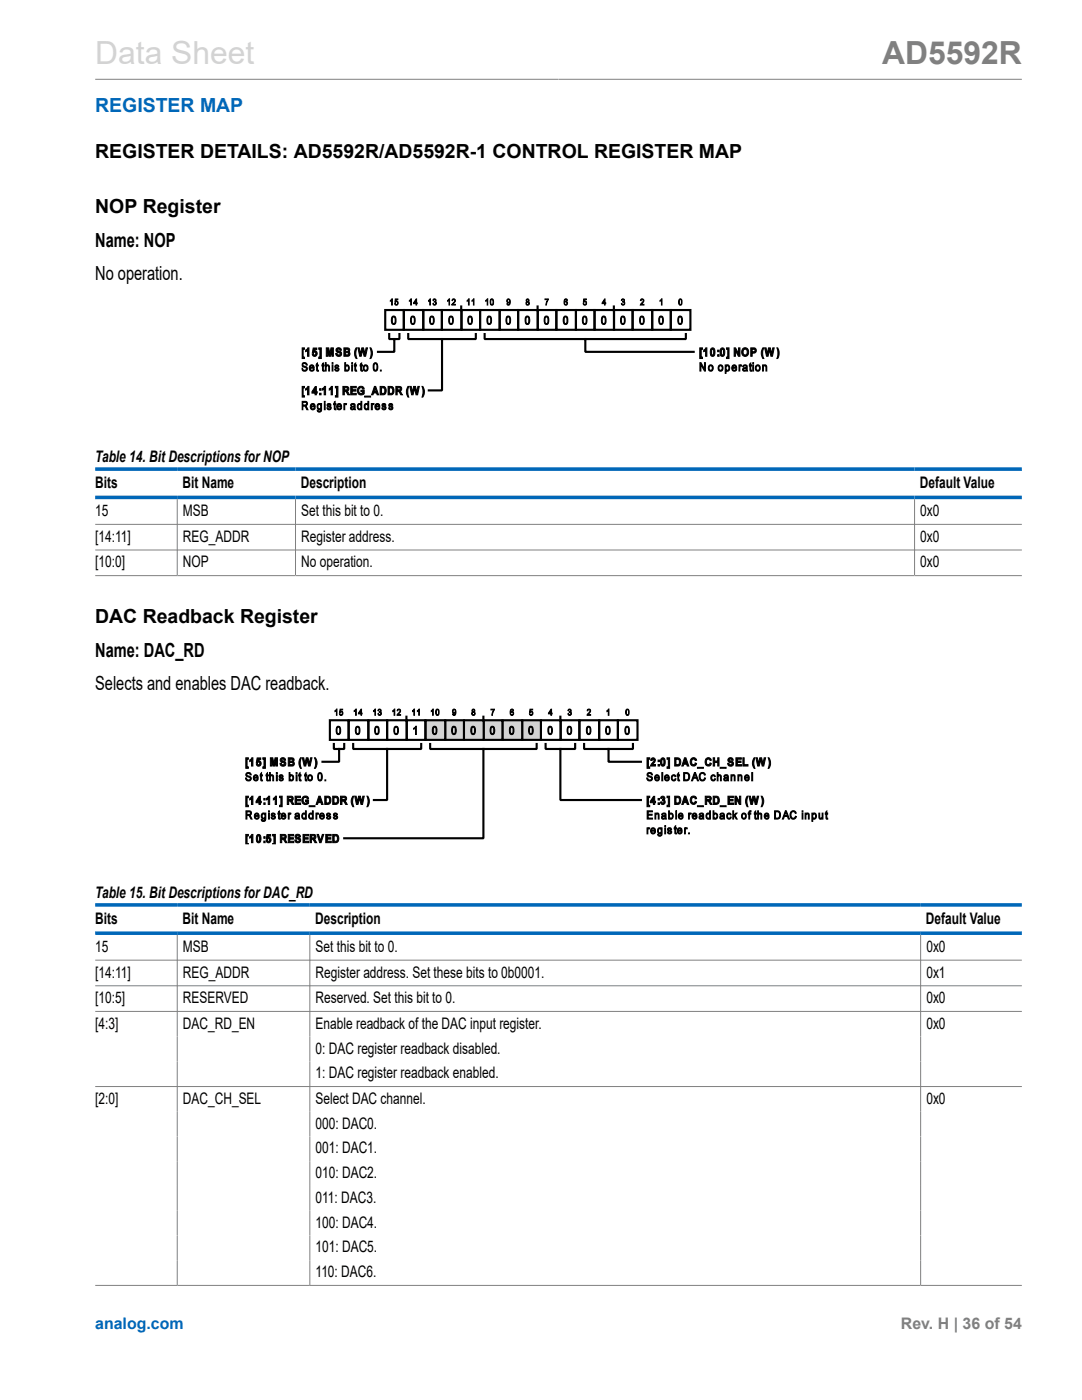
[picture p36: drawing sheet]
<svg xmlns="http://www.w3.org/2000/svg" width="216mm" height="279mm" viewBox="0 0 216 279" stroke-linecap="round" stroke-linejoin="round" font-family="sans-serif">
<defs><g id="words">
<text font-size="6.3" fill="#d3d3d3" x="19" y="12.7">Data Sheet</text>
<text font-size="6.3" fill="#808080" x="176" y="12.7">AD5592R</text>
<text font-size="3.9" fill="#0067b8" x="19" y="22.3">REGISTER MAP</text>
<g font-size="3.9">
<text x="19" y="31.4">REGISTER DETAILS: AD5592R/AD5592R-1 CONTROL REGISTER MAP</text>
<text x="19" y="42.5">NOP Register</text>
<text x="19" y="49.2">Name: NOP</text>
<text x="19" y="55.8">No operation.</text>
<text x="19" y="124.3">DAC Readback Register</text>
<text x="19" y="131.1">Name: DAC_RD</text>
<text x="19" y="137.7">Selects and enables DAC readback.</text>
</g>
<g font-size="3.2">
<text x="19" y="92.3">Table 14. Bit Descriptions for NOP</text>
<text x="19" y="97.4">Bits</text>
<text x="36.4" y="97.4">Bit Name</text>
<text x="60" y="97.4">Description</text>
<text x="183.5" y="97.4">Default Value</text>
<text x="19" y="103">15</text>
<text x="36.5" y="103">MSB</text>
<text x="60.1" y="103">Set this bit to 0.</text>
<text x="183.6" y="103">0x0</text>
<text x="19" y="108.1">[14:11]</text>
<text x="19" y="113.2">[10:0]</text>
<text x="36.5" y="108.1">REG_ADDR</text>
<text x="36.5" y="113.2">NOP</text>
<text x="60.1" y="108.1">Register address.</text>
<text x="60.1" y="113.2">No operation.</text>
<text x="183.6" y="108.1">0x0</text>
<text x="183.6" y="113.2">0x0</text>
<text x="19" y="179.3">Table 15. Bit Descriptions for DAC_RD</text>
<text x="19" y="184.3">Bits</text>
<text x="36.4" y="184.3">Bit Name</text>
<text x="62.9" y="184.3">Description</text>
<text x="184.8" y="184.3">Default Value</text>
<text x="19" y="190">15</text>
<text x="36.5" y="190">MSB</text>
<text x="63" y="190">Set this bit to 0.</text>
<text x="184.9" y="190">0x0</text>
<text x="19" y="195.1">[14:11]</text>
<text x="36.5" y="195.1">REG_ADDR</text>
<text x="63" y="195.1">Register address. Set these bits to 0b0001.</text>
<text x="184.9" y="195.1">0x1</text>
<text x="19" y="200.2">[10:5]</text>
<text x="36.5" y="200.2">RESERVED</text>
<text x="63" y="200.2">Reserved. Set this bit to 0.</text>
<text x="184.9" y="200.2">0x0</text>
<text x="19" y="205.3">[4:3]</text>
<text x="36.5" y="205.3">DAC_RD_EN</text>
<text x="63" y="205.3">Enable readback of the DAC input register.</text>
<text x="184.9" y="205.3">0x0</text>
<text x="63" y="210.3">0: DAC register readback disabled.</text>
<text x="63" y="215.2">1: DAC register readback enabled.</text>
<text x="19" y="220.3">[2:0]</text>
<text x="36.5" y="220.3">DAC_CH_SEL</text>
<text x="63" y="220.3">Select DAC channel.</text>
<text x="184.9" y="220.3">0x0</text>
<text x="63" y="225.3">000: DAC0.</text>
<text x="63" y="230.2">001: DAC1.</text>
<text x="63" y="235.1">010: DAC2.</text>
<text x="63" y="240.1">011: DAC3.</text>
<text x="63" y="245">100: DAC4.</text>
<text x="63" y="249.9">101: DAC5.</text>
<text x="63" y="254.9">110: DAC6.</text>
</g>
<text font-size="3.2" fill="#0067b8" x="19" y="265.3">analog.com</text>
<text font-size="3.2" fill="#808080" x="179.8" y="265.3">Rev. H | 36 of 54</text>
</g></defs>
<path d="M19 15.8h184.9" fill="none" stroke="#808080" stroke-width=".2"/>
<g fill="none" stroke="#000" stroke-width=".43">
<path d="M76.9 61.9h3.7v3.9h-3.7zM77.7 66.7v1h2v-1M78.7 67.7v2.5h-3.3M80.6 61.9h3.9v3.9h-3.9zM81.5 66.7v1h13.4v-1M84.5 61.9h3.7v3.9h-3.7zM88.2 61.9h3.9v3.9h-3.9zM88.2 67.7v10.2h-2.6M92 61.2v.7M92.1 61.9h3.7v3.9h-3.7zM95.8 61.9h3.9v3.9h-3.9zM96.7 66.7v1h40.2v-1"/>
<path d="M99.7 61.9h3.7v3.9h-3.7zM103.4 61.9h3.9v3.9h-3.9zM107.3 61.2v.7M107.3 61.9h3.7v3.9h-3.7zM111 61.9h3.9v3.9h-3.9zM114.9 61.9h3.7v3.9h-3.7zM116.8 67.7v2.5h21.6M118.6 61.9h3.9v3.9h-3.9zM122.5 61.2v.7M122.5 61.9h3.7v3.9h-3.7zM126.2 61.9h3.9v3.9h-3.9zM130.1 61.9h3.8v3.9h-3.8z"/>
<path d="M133.9 61.9h3.9v3.9h-3.9z"/>
</g>
<g fill="none" stroke="#000" stroke-width=".2">
<path d="M78.2 59.6l.1 1.3h-.2v-1l-.2 .2zM78.9 59.7h.5v.1h-.4l-.1 .3a.36 .36 0 0 1 .5 .2 .36 .36 0 0 1-.2 .5 .36 .36 0 0 1-.4-.2h.1a.25 .25 0 0 0 .3 .1 .25 .25 0 0 0 .1-.3l-.2-.2-.3 .1zM82 59.6l.1 1.3h-.1v-1l-.3 .2zM83 59.9v.6h-.3zM83 59.7l.1 .8h.1l-.1 .4h-.1v-.3h-.5zM85.8 59.6l.1 1.3h-.1v-1l-.3 .2v-.2zM86.5 59.7a.31 .31 0 0 1 .4 0 .31 .31 0 0 1 0 .5 .35 .35 0 0 1 0 .6 .35 .35 0 0 1-.5-.2l.1-.1a.23 .23 0 0 0 .3 .2 .23 .23 0 0 0 .2-.3 .23 .23 0 0 0-.4-.1l.1-.2a.19 .19 0 0 0 .2-.1 .19 .19 0 0 0-.2-.2 .19 .19 0 0 0-.2 .2l-.1-.1zM89.6 59.6l.1 1.3h-.1v-1l-.3 .2zM90.3 59.7a.42 .42 0 0 1 .6 .3 .42 .42 0 0 1-.3 .5l-.3 .2h.6v.2h-.7l.1-.3a.55 .55 0 0 0 .3-.8l-.4 .2zM93.5 59.6l.1 1.3h-.1v-1l-.3 .2zM94.5 59.6l.1 1.3h-.1v-1l-.3 .2zM97.2 59.6l.1 1.3h-.1v-1l-.3 .2z"/>
<path d="M97.9 59.7a.41 .41 0 0 1 .5 .1 .41 .41 0 0 1 .1 .5 .38 .38 0 0 1-.1 .5 .38 .38 0 0 1-.5 0l-.1-.7zM98.1 59.8a.52 .52 0 0 1 .3 .5 .52 .52 0 0 1-.3 .4l-.2-.4zM101.2 59.7a.4 .4 0 0 1 .5 .1 .4 .4 0 0 1 .1 .5 .4 .4 0 0 1-.1 .5 .4 .4 0 0 1-.5-.1v-.1l.4 .1 .1-.4a.38 .38 0 0 1-.6 0 .38 .38 0 0 1 .1-.6zM105.1 59.7a.31 .31 0 0 1 .4 .1 .31 .31 0 0 1-.1 .4 .36 .36 0 0 1 .2 .6 .36 .36 0 0 1-.6 0 .36 .36 0 0 1 .1-.6l-.1-.2zM108.7 59.7h.7l-.4 1.2h-.1l.1-.4 .3-.7h-.6zM112.7 59.8l.3-.1 .2 .2h-.1a.24 .24 0 0 0-.3-.1 .24 .24 0 0 0-.1 .3v.2a.35 .35 0 0 1 .5 0 .35 .35 0 0 1-.2 .5 .35 .35 0 0 1-.4-.3zM116.5 59.7h.5v.1h-.4l-.1 .3a.36 .36 0 0 1 .5 .2 .36 .36 0 0 1-.2 .5 .36 .36 0 0 1-.4-.2h.1a.25 .25 0 0 0 .3 .1 .25 .25 0 0 0 .1-.3l-.2-.2-.3 .1zM120.6 59.9v.6h-.3zM120.6 59.7l.1 .8h.2l-.2 .4h-.1v-.3h-.5zM124.1 59.7a.31 .31 0 0 1 .5 .1 .31 .31 0 0 1-.1 .4 .36 .36 0 0 1 .1 .6 .36 .36 0 0 1-.6-.2l.1-.1a.24 .24 0 0 0 .3 .2 .24 .24 0 0 0 .2-.3 .24 .24 0 0 0-.4-.1v-.2a.2 .2 0 0 0 .3-.1 .2 .2 0 0 0-.2-.2 .2 .2 0 0 0-.2 .2l-.1-.1zM127.9 59.7a.42 .42 0 0 1 .6 .3 .42 .42 0 0 1-.3 .5l-.2 .2h.5v.2h-.7l.1-.3a.56 .56 0 0 0 .3-.8l-.4 .2zM132 59.6l.1 1.3h-.1v-1l-.3 .2z"/>
<path d="M135.6 59.7a.39 .39 0 0 1 .5 .1 .39 .39 0 0 1 0 .5 .38 .38 0 0 1-.1 .5 .38 .38 0 0 1-.5 0l-.1-.5zM135.7 59.8a.52 .52 0 0 1 .3 .5 .52 .52 0 0 1-.3 .4l-.1-.4zM60.2 69.4h.5v.3h-.2v1.6h.2v.3h-.5zM60.2 77.1h.5v.3h-.2v1.6h.2v.2h-.5zM60.4 72.5a.57 .57 0 0 1 .9 .4h-.2a.31 .31 0 0 0-.4-.4 .31 .31 0 0 0-.1 .5 .57 .57 0 0 1 .7 .3 .57 .57 0 0 1-.2 .7 .6 .6 0 0 1-.9-.5h.2a.36 .36 0 0 0 .4 .5 .36 .36 0 0 0 .2-.6 .57 .57 0 0 1-.6-.3 .57 .57 0 0 1 0-.6zM61.4 69.4h.3v1.7h-.3v-1.2l-.4 .3v-.3zM61.4 77.1h.3v1.7h-.3v-1.2l-.4 .3v-.4zM61.8 73a.51 .51 0 0 1 .7-.1 .51 .51 0 0 1 .2 .6h-.8a.34 .34 0 0 0 .2 .4 .34 .34 0 0 0 .4-.2h.2a.54 .54 0 0 1-.7 .3 .54 .54 0 0 1-.3-.7zM62 73.1l.3-.1 .2 .3h-.6zM62.5 69.5h.7v.3h-.5l-.1 .3a.52 .52 0 0 1 .7 .6 .52 .52 0 0 1-1 .1v-.2h.3a.23 .23 0 0 0 .2 .2 .23 .23 0 0 0 .2-.2l-.1-.3-.6 .1zM62.9 77.6v.6h-.4zM62.9 77.1h.2v1.1h.2l-.2 .6h-.2v-.3h-.7v-.3z"/>
<path d="M63.2 72.5l.2-.1v.4h.1v.2h-.1v.9h.1v.2a.27 .27 0 0 1-.3-.1 .27 .27 0 0 1 0-.3v-.7h-.1zM63.6 69.4h.5v2.2h-.5v-.3h.2v-1.6h-.2zM63.8 77.6h.3v.3h-.3zM63.8 78.5h.3v.3h-.3zM64.3 72.5l.2-.1v.4h.2v.2h-.2v.7l.2 .4a.28 .28 0 0 1-.3-.1 .28 .28 0 0 1-.1-.3v-.7h-.1zM64.7 77.1h.3v1.7h-.3v-1.2l-.4 .3v-.4zM64.9 72.4h.2v.6a.37 .37 0 0 1 .4-.2 .37 .37 0 0 1 .3 .5v.8h-.2v-.8a.27 .27 0 0 0-.3-.3 .27 .27 0 0 0-.2 .4v.7h-.2zM65.1 69.4h.5l.2 1.2 .2-1.2h.5v1.7h-.3v-1.3l-.2 1.3h-.4l-.2-1.3v1.3h-.3zM66.1 77.1h.2v1.7h-.2v-1.2l-.4 .3v-.4zM66.3 72.4h.1v.2h-.1zM66.3 72.8h.1v1.3h-.1zM66.9 72.9l.1-.1a.42 .42 0 0 1 .6 .3l-.2 .1a.2 .2 0 0 0-.2-.2 .2 .2 0 0 0-.2 .2l.1 .1a.44 .44 0 0 1 .5 .3 .44 .44 0 0 1-.3 .5 .44 .44 0 0 1-.5-.4h.2a.23 .23 0 0 0 .2 .2 .23 .23 0 0 0 .2-.3 .43 .43 0 0 1-.5-.2 .43 .43 0 0 1 0-.5z"/>
<path d="M66.9 77.1h.5v2.1h-.5v-.2h.2v-1.6h-.2zM67.1 69.6a.57 .57 0 0 1 .6-.2 .57 .57 0 0 1 .4 .5h-.2a.26 .26 0 0 0-.3-.3 .26 .26 0 0 0-.3 .3 .7 .7 0 0 1 .8 1 .63 .63 0 0 1-.7 .2 .63 .63 0 0 1-.4-.5l.3-.1a.29 .29 0 0 0 .3 .4 .29 .29 0 0 0 .2-.4 .71 .71 0 0 1-.7-.9zM68.4 77.1h.6a.48 .48 0 0 1 .6 .4 .48 .48 0 0 1-.4 .6l.5 .7h-.3l-.4-.6-.2-.1-.1 .7h-.3zM68.6 69.4h.6a.44 .44 0 0 1 .5 .3 .44 .44 0 0 1-.1 .5 .5 .5 0 0 1 .2 .7 .5 .5 0 0 1-.7 .2h-.5zM68.7 77.4h.4a.2 .2 0 0 1 .2 .2 .2 .2 0 0 1-.2 .2h-.4zM68.8 72.4h.2v.6a.52 .52 0 0 1 .7 .1 .52 .52 0 0 1 0 .7l-.1 .1a.35 .35 0 0 1-.6 0v.2h-.2zM68.9 69.7h.4a.21 .21 0 0 1 .2 .2 .21 .21 0 0 1-.2 .2h-.4zM68.9 70.4h.4a.21 .21 0 0 1 .3 .2 .21 .21 0 0 1-.3 .2h-.4zM69 73.1l.1-.1a.41 .41 0 0 1 .4 .5 .41 .41 0 0 1-.4 .4l-.1-.4zM70 77.1h1.1v.3h-.8v.4h.7v.3h-.7v.4h.8v.3h-1.1zM70.2 72.4h.1v.2h-.1zM70.2 72.8h.1v1.3h-.1z"/>
<path d="M70.8 72.5l.2-.1v.4h.1v.2h-.1v.9h.1l.1 .2a.27 .27 0 0 1-.3-.1 .27 .27 0 0 1-.1-.3v-.7h-.1zM71.1 69.4h.1l-.2 1.1 .2 1.1-.2-.2-.2-.7v-.8zM71.4 69.4h.3l.2 1.2 .3-1.2h.3l.3 1.2 .2-1.2h.3l-.3 1.7h-.4l-.2-1.2-.3 1.2h-.3zM71.5 77.3a.66 .66 0 0 1 .7-.2 .66 .66 0 0 1 .5 .5l-.3 .1a.47 .47 0 0 0-.7-.2 .47 .47 0 0 0-.1 .6 .4 .4 0 0 0 .4 .4 .4 .4 0 0 0 .4-.3h-.4v-.3h.7v.7a.85 .85 0 0 1-1.2-.1 .85 .85 0 0 1 0-1.2zM72 72.5l.2-.1v.4h.1v.2h-.1v.9h.1v.2a.28 .28 0 0 1-.3-.1 .28 .28 0 0 1 0-.3v-.7h-.1zM72.6 72.9a.62 .62 0 0 1 .8 .3 .62 .62 0 0 1-.2 .8 .63 .63 0 0 1-.7-.3 .63 .63 0 0 1 .1-.8zM72.7 73.1a.38 .38 0 0 1 .6 .4 .38 .38 0 0 1-.6 .3zM72.8 79h1.1v.2h-1.1zM73.8 69.4l.3 .2 .2 .7v.7l-.3 .6h-.2l.3-1.1zM74.7 72.5a.47 .47 0 0 1 .5 0 .47 .47 0 0 1 .2 .5 .72 .72 0 0 1-.7 1.1 1.44 1.44 0 0 1 0-1.6zM74.7 77.1h.3l.5 1.7h-.2l-.2-.4h-.6l-.1 .4h-.3zM74.7 72.7l.2-.1a.84 .84 0 0 1 0 1.3 .95 .95 0 0 1-.2-1.2z"/>
<path d="M74.9 77.5l.2 .6h-.4zM75.5 70.2h.1M75.8 77.1h.6a.86 .86 0 0 1 .7 .8 .86 .86 0 0 1-.7 .9h-.6zM75.9 73.9h.2v.2h-.2zM76.1 77.4a.56 .56 0 0 1 .7 .6 .56 .56 0 0 1-.7 .5zM77.4 77.1h.5a.86 .86 0 0 1 .7 .8 .86 .86 0 0 1-.6 .9h-.6zM77.7 77.4a.57 .57 0 0 1 .7 .6 .57 .57 0 0 1-.7 .5zM78.3 63.2a.54 .54 0 0 1 .7 .1 .54 .54 0 0 1 0 .6 .53 .53 0 0 1-.1 .7 .53 .53 0 0 1-.7 0 1.48 1.48 0 0 1 .1-1.4zM78.4 63.3h.2a.89 .89 0 0 1 0 1.3 .93 .93 0 0 1-.2-1.3zM79 77.1h.6a.48 .48 0 0 1 .6 .4 .48 .48 0 0 1-.4 .6l.5 .7h-.3l-.4-.6-.3-.1-.1 .7h-.2zM79.2 77.4h.6a.19 .19 0 0 1 .1 .3 .19 .19 0 0 1-.2 .1h-.5zM81.4 77.1h.2l-.2 1.1 .2 1-.3-.1a1.92 1.92 0 0 1 .1-2z"/>
<path d="M81.8 77.1h.3l.2 1.2 .2-1.2h.4l.3 1.2 .2-1.2h.3l-.4 1.7h-.3l-.3-1.3-.3 1.3h-.3zM82.1 63.2a.55 .55 0 0 1 .7 .1 .55 .55 0 0 1 0 .6 .54 .54 0 0 1-.1 .7 .54 .54 0 0 1-.6 0 1.55 1.55 0 0 1 0-1.4zM82.3 63.3h.1a.84 .84 0 0 1 0 1.3 .91 .91 0 0 1-.1-1.3zM84.2 77.1h.2l.3 .9-.1 .7-.2 .5h-.2l.2-.7zM85.7 77.9h.1M85.9 63.2a.54 .54 0 0 1 .7 .1 .54 .54 0 0 1 0 .6 .54 .54 0 0 1-.1 .7 .54 .54 0 0 1-.7 0 1.48 1.48 0 0 1 .1-1.4zM86 63.4l.2-.1a.89 .89 0 0 1 0 1.3 .9 .9 0 0 1-.2-1.2zM89.7 63.2a.56 .56 0 0 1 .7 .1 .56 .56 0 0 1 .1 .6 .54 .54 0 0 1-.2 .7 .54 .54 0 0 1-.6 0 1.55 1.55 0 0 1 0-1.4zM89.9 63.3h.1a.84 .84 0 0 1 0 1.3 .91 .91 0 0 1-.1-1.3zM93.6 63.2a.54 .54 0 0 1 .6 .1 .54 .54 0 0 1 .1 .6 .54 .54 0 0 1-.2 .7 .54 .54 0 0 1-.6 0 1.48 1.48 0 0 1 .1-1.4zM93.6 63.4l.2-.1a.89 .89 0 0 1 0 1.3 .9 .9 0 0 1-.2-1.2zM97.4 63.2a.56 .56 0 0 1 .6 .1 .56 .56 0 0 1 .1 .6 .54 .54 0 0 1-.1 .7 .54 .54 0 0 1-.7 0 1.55 1.55 0 0 1 .1-1.4z"/>
<path d="M97.5 63.3h.1a.84 .84 0 0 1 0 1.3 .91 .91 0 0 1-.1-1.3zM101.2 63.2a.55 .55 0 0 1 .6 .1 .55 .55 0 0 1 .1 .6 .54 .54 0 0 1-.1 .7 .54 .54 0 0 1-.7 0 1.6 1.6 0 0 1 .1-1.4zM101.2 63.4l.2-.1a.89 .89 0 0 1 0 1.3 .9 .9 0 0 1-.2-1.2zM105 63.2a.48 .48 0 0 1 .5 0 .48 .48 0 0 1 .2 .5 .71 .71 0 0 1-.7 1 1.46 1.46 0 0 1 0-1.5zM105.1 63.3h.1a.89 .89 0 0 1 0 1.3 .91 .91 0 0 1-.1-1.3zM108.8 63.2a.55 .55 0 0 1 .6 .1 .55 .55 0 0 1 .1 .6 .54 .54 0 0 1-.1 .7 .54 .54 0 0 1-.7 0 1.6 1.6 0 0 1 .1-1.4zM108.8 63.4l.2-.1a.87 .87 0 0 1 .1 1.3 .9 .9 0 0 1-.3-1.2zM112.6 63.2a.54 .54 0 0 1 .6 .1 .54 .54 0 0 1 .1 .6 .53 .53 0 0 1-.1 .7 .53 .53 0 0 1-.7 0 1.48 1.48 0 0 1 .1-1.4zM112.7 63.3h.2a.89 .89 0 0 1 0 1.3 .91 .91 0 0 1-.2-1.3zM116.4 63.2a.55 .55 0 0 1 .7 .1 .55 .55 0 0 1 0 .6 .54 .54 0 0 1-.1 .7 .54 .54 0 0 1-.7 0 1.6 1.6 0 0 1 .1-1.4zM116.5 63.3h.2a.84 .84 0 0 1 0 1.3 .91 .91 0 0 1-.2-1.3zM120.2 63.2a.54 .54 0 0 1 .7 .1 .54 .54 0 0 1 0 .6 .54 .54 0 0 1-.1 .7 .54 .54 0 0 1-.7 0 1.48 1.48 0 0 1 .1-1.4z"/>
<path d="M120.4 63.3h.1a.89 .89 0 0 1 0 1.3 .86 .86 0 0 1-.1-1.3zM124 63.2a.55 .55 0 0 1 .7 .1 .55 .55 0 0 1 .1 .6 .54 .54 0 0 1-.2 .7 .54 .54 0 0 1-.6 0 1.55 1.55 0 0 1 0-1.4zM124.2 63.3h.1a.84 .84 0 0 1 0 1.3 .91 .91 0 0 1-.1-1.3zM127.8 63.2a.54 .54 0 0 1 .7 .1 .54 .54 0 0 1 .1 .6 .54 .54 0 0 1-.2 .7 .54 .54 0 0 1-.6 0 1.48 1.48 0 0 1 0-1.4zM127.9 63.4l.2-.1a.89 .89 0 0 1 0 1.3 .9 .9 0 0 1-.2-1.2zM131.6 63.2a.56 .56 0 0 1 .7 .1 .56 .56 0 0 1 .1 .6 .54 .54 0 0 1-.2 .7 .54 .54 0 0 1-.6 0 1.55 1.55 0 0 1 0-1.4zM131.8 63.3h.1a.84 .84 0 0 1 0 1.3 .91 .91 0 0 1-.1-1.3zM135.5 63.2a.54 .54 0 0 1 .6 .1 .54 .54 0 0 1 .1 .6 .54 .54 0 0 1-.2 .7 .54 .54 0 0 1-.6 0 1.48 1.48 0 0 1 .1-1.4zM135.5 63.4l.2-.1a.89 .89 0 0 1 0 1.3 .9 .9 0 0 1-.2-1.2zM138.3 70.2h.1M139.6 69.4h.6v.3h-.3v1.6h.3v.3h-.6zM139.7 72.4h.2l.7 1.3v-1.3h.2v1.7h-.2l-.7-1.3v1.3h-.2z"/>
<path d="M140.8 69.4h.2v1.7h-.2v-1.2l-.4 .3v-.3zM141.5 72.9a.57 .57 0 0 1 .8 .6 .57 .57 0 0 1-.8 .4l-.2-.4zM141.6 73.1a.38 .38 0 0 1 .5 .4 .38 .38 0 0 1-.5 .3zM141.9 69.6a.45 .45 0 0 1 .5-.1 .45 .45 0 0 1 .3 .5v.6a.47 .47 0 0 1-.5 .5 .47 .47 0 0 1-.5-.5zM142.1 69.7h.1a.91 .91 0 0 1 0 1.1l-.2-.3zM143.2 69.9h.3v.3h-.3zM143.2 70.8h.3v.3h-.3zM143.5 72.9a.57 .57 0 0 1 .8 .6 .57 .57 0 0 1-.9 .4l-.1-.4zM143.5 73.1a.39 .39 0 0 1 .6 .4 .39 .39 0 0 1-.6 .3zM143.8 69.6a.45 .45 0 0 1 .6-.1 .45 .45 0 0 1 .2 .5v.6a.47 .47 0 0 1-.4 .5 .47 .47 0 0 1-.5-.5zM144.1 69.7h.1a.91 .91 0 0 1 0 1.1l-.3-.3zM144.7 72.8h.2v.2a.43 .43 0 0 1 .6-.1 .43 .43 0 0 1 .1 .6 .44 .44 0 0 1-.2 .5 .44 .44 0 0 1-.5-.1v.6h-.2z"/>
<path d="M145 69.4h.5v2.2h-.5v-.3h.2v-1.6h-.2zM145 73a.38 .38 0 0 1 .4 .5 .38 .38 0 0 1-.4 .3l-.1-.5zM146.1 73a.51 .51 0 0 1 .7-.1 .51 .51 0 0 1 .2 .6h-.8a.33 .33 0 0 0 .2 .4 .33 .33 0 0 0 .4-.2h.2a.57 .57 0 0 1-.8 .3 .57 .57 0 0 1-.1-.9zM146.3 73.1l.4-.1 .1 .3h-.6zM146.5 69.4h.3l.6 1.2v-1.2h.3v1.7h-.4l-.6-1.1v1.1h-.2zM147.5 72.8h.1v.2l.3-.2v.3a.25 .25 0 0 0-.3 0 .25 .25 0 0 0 0 .3v.7h-.1zM148.3 69.5a.8 .8 0 0 1 1.1 .7 .8 .8 0 0 1-1.1 .8 1.06 1.06 0 0 1 0-1.5zM148.3 72.9a.5 .5 0 0 1 .7 0 .5 .5 0 0 1 .1 .6l.1 .6-.3-.2a.4 .4 0 0 1-.5 .2 .4 .4 0 0 1-.2-.4 .4 .4 0 0 1 .4-.3l.3-.1a.29 .29 0 0 0-.2-.3 .29 .29 0 0 0-.3 .2h-.2zM148.4 73.7l.5-.2a.3 .3 0 0 1-.2 .4 .3 .3 0 0 1-.3-.2zM148.4 69.8a.54 .54 0 0 1 .7 .3 .54 .54 0 0 1-.2 .7 .57 .57 0 0 1-.6-.3 .57 .57 0 0 1 .1-.7zM149.6 72.5l.2-.1v.4h.2v.2h-.2v.7l.2 .4a.27 .27 0 0 1-.3-.1 .27 .27 0 0 1-.1-.3v-.7h-.1zM149.8 69.4h.5a.56 .56 0 0 1 .6 .7 .56 .56 0 0 1-.8 .4v.6h-.3z"/>
<path d="M150.1 69.7a.33 .33 0 0 1 .4 0 .33 .33 0 0 1 .1 .4l-.5 .1zM150.2 72.4h.2v.2h-.2zM150.2 72.8h.2v1.3h-.2zM150.9 72.9a.62 .62 0 0 1 .8 .3 .62 .62 0 0 1-.2 .8 .63 .63 0 0 1-.8-.3 .63 .63 0 0 1 .2-.8zM151 73.1a.38 .38 0 0 1 .5 .4 .38 .38 0 0 1-.5 .3l-.1-.3zM152.2 72.8h.1v.2a.38 .38 0 0 1 .5-.1 .38 .38 0 0 1 .2 .4v.8h-.2v-.8a.25 .25 0 0 0-.1-.3 .25 .25 0 0 0-.4 .2v.9h-.1zM152.2 69.4h.2l-.2 1.1 .2 1.1h-.2l-.1-.2a1.92 1.92 0 0 1 .1-2zM152.6 69.4h.3l.2 1.2 .2-1.2h.4l.3 1.2 .2-1.2h.3l-.4 1.7h-.3l-.3-1.2-.2 1.2h-.4zM155 69.4h.2l.3 .9-.1 .7-.2 .6h-.2l.2-.8zM60.2 80.1h.7a.46 .46 0 0 1 .5 .4 .46 .46 0 0 1-.4 .5l.5 .8h-.3l-.5-.8h-.3v.8h-.2zM60.4 80.3h.5a.27 .27 0 0 1 .3 .3 .27 .27 0 0 1-.4 .2h-.4zM62 80.7a.51 .51 0 0 1 .7-.1 .51 .51 0 0 1 .2 .6h-.8a.34 .34 0 0 0 .2 .4 .34 .34 0 0 0 .4-.2h.2a.58 .58 0 0 1-.9 .2 .58 .58 0 0 1 0-.9z"/>
<path d="M62.2 80.8l.3-.1 .2 .3h-.6zM63.4 80.7l.3-.2 .3 .2v-.1h.2v1a.47 .47 0 0 1-.3 .6 .47 .47 0 0 1-.6-.3h.2a.3 .3 0 0 0 .4 .1 .3 .3 0 0 0 .1-.4 .55 .55 0 0 1-.7-.1 .55 .55 0 0 1 0-.7zM63.5 80.8l.1-.1a.4 .4 0 0 1 .4 .4 .4 .4 0 0 1-.4 .4l-.1-.2zM64.7 80.1h.2v.2h-.2zM64.7 80.6h.2v1.2h-.2zM65.4 80.6l.1-.1a.41 .41 0 0 1 .5 .4l-.1-.1a.21 .21 0 0 0-.3-.1 .21 .21 0 0 0-.2 .2l.1 .1a.44 .44 0 0 1 .6 .2 .44 .44 0 0 1-.4 .6 .44 .44 0 0 1-.5-.4h.2a.26 .26 0 0 0 .3 .2 .26 .26 0 0 0 .2-.2l-.1-.1a.43 .43 0 0 1-.5-.2 .43 .43 0 0 1 .1-.5zM66.7 80.2l.2-.1v.5h.1v.2h-.1v.7l.2 .3a.27 .27 0 0 1-.3-.1 .27 .27 0 0 1-.1-.3v-.6h-.1zM67.3 80.7a.51 .51 0 0 1 .6-.1 .51 .51 0 0 1 .3 .6h-.9a.34 .34 0 0 0 .3 .4 .34 .34 0 0 0 .4-.2h.2a.58 .58 0 0 1-.9 .2 .58 .58 0 0 1 0-.9zM67.5 80.8l.3-.1 .2 .3h-.7zM68.6 80.6h.2v.1l.1-.2 .3 .1-.4 .3v.9h-.2zM70.1 80.6h.1a.5 .5 0 0 1 .6 0 .5 .5 0 0 1 .1 .6v.6l-.2-.2a.42 .42 0 0 1-.6 .2 .42 .42 0 0 1-.1-.6 .42 .42 0 0 1 .5-.2h.2a.29 .29 0 0 0-.3-.3 .29 .29 0 0 0-.3 .2h-.1zM70.1 81.3l.6-.1a.29 .29 0 0 1-.2 .4 .29 .29 0 0 1-.4-.3z"/>
<path d="M71.4 80.7l.3-.2 .3 .2v-.6h.2v1.7h-.2v-.2a.43 .43 0 0 1-.5 .1 .43 .43 0 0 1-.2-.6zM71.5 80.8l.1-.1a.41 .41 0 0 1 .4 .5 .41 .41 0 0 1-.4 .4l-.1-.3zM72.9 80.6l.3-.1 .2 .2v-.6h.2v1.7h-.2v-.2a.43 .43 0 0 1-.6 .1 .43 .43 0 0 1-.1-.6zM72.9 80.8l.1-.1a.41 .41 0 0 1 .4 .4 .41 .41 0 0 1-.4 .5l-.1-.3zM74.1 80.6h.2v.1l.1-.2 .3 .1-.4 .3v.9h-.2zM74.9 80.7a.51 .51 0 0 1 .7-.1 .51 .51 0 0 1 .2 .6h-.8a.33 .33 0 0 0 .2 .4 .33 .33 0 0 0 .4-.2h.2a.58 .58 0 0 1-.9 .2 .58 .58 0 0 1 0-.9zM75.1 80.8l.3-.1 .2 .3h-.6zM76.3 80.7l.1-.2a.4 .4 0 0 1 .6 .4l-.5-.2-.1 .1 .1 .2a.43 .43 0 0 1 .5 .2 .43 .43 0 0 1-.2 .6 .43 .43 0 0 1-.6-.2v-.2h.2a.23 .23 0 0 0 .2 .2 .23 .23 0 0 0 .2-.3h-.1a.43 .43 0 0 1-.4-.2 .43 .43 0 0 1 0-.4zM77.7 80.6l.1-.1a.41 .41 0 0 1 .6 .4l-.5-.2-.2 .1 .1 .2a.44 .44 0 0 1 .6 .2 .44 .44 0 0 1-.3 .6 .44 .44 0 0 1-.6-.4h.2a.24 .24 0 0 0 .3 .2 .24 .24 0 0 0 .2-.3h-.1a.42 .42 0 0 1-.5-.2 .42 .42 0 0 1 .1-.5z"/>
<circle cx="105.3" cy="60" r=".18"/>
<circle cx="101.4" cy="60" r=".25"/>
<circle cx="105.3" cy="60.5" r=".23"/>
<circle cx="112.9" cy="60.5" r=".25"/>
</g>
<g fill="#000">
<path d="M108.7 59.7h.7l-.4 1.2h-.1l.1-.4 .3-.7h-.6zM60.4 72.5a.57 .57 0 0 1 .9 .4h-.2a.31 .31 0 0 0-.4-.4 .31 .31 0 0 0-.1 .5 .57 .57 0 0 1 .7 .3 .57 .57 0 0 1-.2 .7 .6 .6 0 0 1-.9-.5h.2a.36 .36 0 0 0 .4 .5 .36 .36 0 0 0 .2-.6 .57 .57 0 0 1-.6-.3 .57 .57 0 0 1 0-.6zM60.2 69.4h.5v.3h-.2v1.6h.2v.3h-.5zM60.2 77.1h.5v.3h-.2v1.6h.2v.2h-.5zM61.4 69.4h.3v1.7h-.3v-1.2l-.4 .3v-.3zM61.4 77.1h.3v1.7h-.3v-1.2l-.4 .3v-.4zM62.5 69.5h.7v.3h-.5l-.1 .3a.52 .52 0 0 1 .7 .6 .52 .52 0 0 1-1 .1v-.2h.3a.23 .23 0 0 0 .2 .2 .23 .23 0 0 0 .2-.2l-.1-.3-.6 .1zM63.2 72.5l.2-.1v.4h.1v.2h-.1v.9h.1v.2a.27 .27 0 0 1-.3-.1 .27 .27 0 0 1 0-.3v-.7h-.1zM63.6 69.4h.5v2.2h-.5v-.3h.2v-1.6h-.2zM64.3 72.5l.2-.1v.4h.2v.2h-.2v.7l.2 .4a.28 .28 0 0 1-.3-.1 .28 .28 0 0 1-.1-.3v-.7h-.1zM64.9 72.4h.2v.6a.37 .37 0 0 1 .4-.2 .37 .37 0 0 1 .3 .5v.8h-.2v-.8a.27 .27 0 0 0-.3-.3 .27 .27 0 0 0-.2 .4v.7h-.2zM64.7 77.1h.3v1.7h-.3v-1.2l-.4 .3v-.4z"/>
<path d="M65.1 69.4h.5l.2 1.2 .2-1.2h.5v1.7h-.3v-1.3l-.2 1.3h-.4l-.2-1.3v1.3h-.3zM66.1 77.1h.2v1.7h-.2v-1.2l-.4 .3v-.4zM66.9 72.9l.1-.1a.42 .42 0 0 1 .6 .3l-.2 .1a.2 .2 0 0 0-.2-.2 .2 .2 0 0 0-.2 .2l.1 .1a.44 .44 0 0 1 .5 .3 .44 .44 0 0 1-.3 .5 .44 .44 0 0 1-.5-.4h.2a.23 .23 0 0 0 .2 .2 .23 .23 0 0 0 .2-.3 .43 .43 0 0 1-.5-.2 .43 .43 0 0 1 0-.5zM67.1 69.6a.57 .57 0 0 1 .6-.2 .57 .57 0 0 1 .4 .5h-.2a.26 .26 0 0 0-.3-.3 .26 .26 0 0 0-.3 .3 .7 .7 0 0 1 .8 1 .63 .63 0 0 1-.7 .2 .63 .63 0 0 1-.4-.5l.3-.1a.29 .29 0 0 0 .3 .4 .29 .29 0 0 0 .2-.4 .71 .71 0 0 1-.7-.9zM66.9 77.1h.5v2.1h-.5v-.2h.2v-1.6h-.2zM70 77.1h1.1v.3h-.8v.4h.7v.3h-.7v.4h.8v.3h-1.1zM70.8 72.5l.2-.1v.4h.1v.2h-.1v.9h.1l.1 .2a.27 .27 0 0 1-.3-.1 .27 .27 0 0 1-.1-.3v-.7h-.1zM71.1 69.4h.1l-.2 1.1 .2 1.1-.2-.2-.2-.7v-.8zM71.4 69.4h.3l.2 1.2 .3-1.2h.3l.3 1.2 .2-1.2h.3l-.3 1.7h-.4l-.2-1.2-.3 1.2h-.3zM71.5 77.3a.66 .66 0 0 1 .7-.2 .66 .66 0 0 1 .5 .5l-.3 .1a.47 .47 0 0 0-.7-.2 .47 .47 0 0 0-.1 .6 .4 .4 0 0 0 .4 .4 .4 .4 0 0 0 .4-.3h-.4v-.3h.7v.7a.85 .85 0 0 1-1.2-.1 .85 .85 0 0 1 0-1.2zM72 72.5l.2-.1v.4h.1v.2h-.1v.9h.1v.2a.28 .28 0 0 1-.3-.1 .28 .28 0 0 1 0-.3v-.7h-.1zM72.8 79h1.1v.2h-1.1z"/>
<path d="M73.8 69.4l.3 .2 .2 .7v.7l-.3 .6h-.2l.3-1.1zM75.9 73.9h.2v.2h-.2zM78.2 59.6l.1 1.3h-.2v-1l-.2 .2zM78.9 59.7h.5v.1h-.4l-.1 .3a.36 .36 0 0 1 .5 .2 .36 .36 0 0 1-.2 .5 .36 .36 0 0 1-.4-.2h.1a.25 .25 0 0 0 .3 .1 .25 .25 0 0 0 .1-.3l-.2-.2-.3 .1zM81.4 77.1h.2l-.2 1.1 .2 1-.3-.1a1.92 1.92 0 0 1 .1-2zM82 59.6l.1 1.3h-.1v-1l-.3 .2zM81.8 77.1h.3l.2 1.2 .2-1.2h.4l.3 1.2 .2-1.2h.3l-.4 1.7h-.3l-.3-1.3-.3 1.3h-.3zM84.2 77.1h.2l.3 .9-.1 .7-.2 .5h-.2l.2-.7zM85.8 59.6l.1 1.3h-.1v-1l-.3 .2v-.2zM86.5 59.7a.31 .31 0 0 1 .4 0 .31 .31 0 0 1 0 .5 .35 .35 0 0 1 0 .6 .35 .35 0 0 1-.5-.2l.1-.1a.23 .23 0 0 0 .3 .2 .23 .23 0 0 0 .2-.3 .23 .23 0 0 0-.4-.1l.1-.2a.19 .19 0 0 0 .2-.1 .19 .19 0 0 0-.2-.2 .19 .19 0 0 0-.2 .2l-.1-.1zM89.6 59.6l.1 1.3h-.1v-1l-.3 .2zM90.3 59.7a.42 .42 0 0 1 .6 .3 .42 .42 0 0 1-.3 .5l-.3 .2h.6v.2h-.7l.1-.3a.55 .55 0 0 0 .3-.8l-.4 .2z"/>
<path d="M93.5 59.6l.1 1.3h-.1v-1l-.3 .2zM94.5 59.6l.1 1.3h-.1v-1l-.3 .2zM97.2 59.6l.1 1.3h-.1v-1l-.3 .2zM116.5 59.7h.5v.1h-.4l-.1 .3a.36 .36 0 0 1 .5 .2 .36 .36 0 0 1-.2 .5 .36 .36 0 0 1-.4-.2h.1a.25 .25 0 0 0 .3 .1 .25 .25 0 0 0 .1-.3l-.2-.2-.3 .1zM124.1 59.7a.31 .31 0 0 1 .5 .1 .31 .31 0 0 1-.1 .4 .36 .36 0 0 1 .1 .6 .36 .36 0 0 1-.6-.2l.1-.1a.24 .24 0 0 0 .3 .2 .24 .24 0 0 0 .2-.3 .24 .24 0 0 0-.4-.1v-.2a.2 .2 0 0 0 .3-.1 .2 .2 0 0 0-.2-.2 .2 .2 0 0 0-.2 .2l-.1-.1zM127.9 59.7a.42 .42 0 0 1 .6 .3 .42 .42 0 0 1-.3 .5l-.2 .2h.5v.2h-.7l.1-.3a.56 .56 0 0 0 .3-.8l-.4 .2zM132 59.6l.1 1.3h-.1v-1l-.3 .2zM139.6 69.4h.6v.3h-.3v1.6h.3v.3h-.6zM139.7 72.4h.2l.7 1.3v-1.3h.2v1.7h-.2l-.7-1.3v1.3h-.2zM140.8 69.4h.2v1.7h-.2v-1.2l-.4 .3v-.3zM145 69.4h.5v2.2h-.5v-.3h.2v-1.6h-.2zM146.5 69.4h.3l.6 1.2v-1.2h.3v1.7h-.4l-.6-1.1v1.1h-.2z"/>
<path d="M147.5 72.8h.1v.2l.3-.2v.3a.25 .25 0 0 0-.3 0 .25 .25 0 0 0 0 .3v.7h-.1zM149.6 72.5l.2-.1v.4h.2v.2h-.2v.7l.2 .4a.27 .27 0 0 1-.3-.1 .27 .27 0 0 1-.1-.3v-.7h-.1zM152.2 72.8h.1v.2a.38 .38 0 0 1 .5-.1 .38 .38 0 0 1 .2 .4v.8h-.2v-.8a.25 .25 0 0 0-.1-.3 .25 .25 0 0 0-.4 .2v.9h-.1zM152.2 69.4h.2l-.2 1.1 .2 1.1h-.2l-.1-.2a1.92 1.92 0 0 1 .1-2zM152.6 69.4h.3l.2 1.2 .2-1.2h.4l.3 1.2 .2-1.2h.3l-.4 1.7h-.3l-.3-1.2-.2 1.2h-.4zM155 69.4h.2l.3 .9-.1 .7-.2 .6h-.2l.2-.8zM65.4 80.6l.1-.1a.41 .41 0 0 1 .5 .4l-.1-.1a.21 .21 0 0 0-.3-.1 .21 .21 0 0 0-.2 .2l.1 .1a.44 .44 0 0 1 .6 .2 .44 .44 0 0 1-.4 .6 .44 .44 0 0 1-.5-.4h.2a.26 .26 0 0 0 .3 .2 .26 .26 0 0 0 .2-.2l-.1-.1a.43 .43 0 0 1-.5-.2 .43 .43 0 0 1 .1-.5zM66.7 80.2l.2-.1v.5h.1v.2h-.1v.7l.2 .3a.27 .27 0 0 1-.3-.1 .27 .27 0 0 1-.1-.3v-.6h-.1zM68.6 80.6h.2v.1l.1-.2 .3 .1-.4 .3v.9h-.2zM74.1 80.6h.2v.1l.1-.2 .3 .1-.4 .3v.9h-.2zM76.3 80.7l.1-.2a.4 .4 0 0 1 .6 .4l-.5-.2-.1 .1 .1 .2a.43 .43 0 0 1 .5 .2 .43 .43 0 0 1-.2 .6 .43 .43 0 0 1-.6-.2v-.2h.2a.23 .23 0 0 0 .2 .2 .23 .23 0 0 0 .2-.3h-.1a.43 .43 0 0 1-.4-.2 .43 .43 0 0 1 0-.4zM77.7 80.6l.1-.1a.41 .41 0 0 1 .6 .4l-.5-.2-.2 .1 .1 .2a.44 .44 0 0 1 .6 .2 .44 .44 0 0 1-.3 .6 .44 .44 0 0 1-.6-.4h.2a.24 .24 0 0 0 .3 .2 .24 .24 0 0 0 .2-.3h-.1a.42 .42 0 0 1-.5-.2 .42 .42 0 0 1 .1-.5z"/>
<path d="M112.7 59.8l.3-.1 .2 .2h-.1a.24 .24 0 0 0-.3-.1 .24 .24 0 0 0-.1 .3v.2a.35 .35 0 0 1 .5 0 .35 .35 0 0 1-.2 .5 .35 .35 0 0 1-.4-.3zM112.7 60.5a.25 .25 0 0 0 .5 0 .25 .25 0 0 0-.5 0z"/>
<path d="M61.8 73a.51 .51 0 0 1 .7-.1 .51 .51 0 0 1 .2 .6h-.8a.34 .34 0 0 0 .2 .4 .34 .34 0 0 0 .4-.2h.2a.54 .54 0 0 1-.7 .3 .54 .54 0 0 1-.3-.7zM62 73.1l-.1 .2h.6l-.2-.3z"/>
<path d="M62.9 77.1h.2v1.1h.2l-.2 .6h-.2v-.3h-.7v-.3zM62.9 77.6l-.4 .6h.4z"/>
<path d="M63.8 77.6h.3v.3h-.3zM63.8 78.5h.3v.3h-.3z"/>
<path d="M66.3 72.4h.1v.2h-.1zM66.3 72.8h.1v1.3h-.1z"/>
<path d="M68.4 77.1h.6a.48 .48 0 0 1 .6 .4 .48 .48 0 0 1-.4 .6l.5 .7h-.3l-.4-.6-.2-.1-.1 .7h-.3zM68.7 77.4v.4h.4a.2 .2 0 0 0 .2-.2 .2 .2 0 0 0-.2-.2z"/>
<path d="M68.6 69.4h.6a.44 .44 0 0 1 .5 .3 .44 .44 0 0 1-.1 .5 .5 .5 0 0 1 .2 .7 .5 .5 0 0 1-.7 .2h-.5zM68.9 69.7v.4a.36 .36 0 0 0 .4 .1 .36 .36 0 0 0 .2-.4zM68.9 70.4v.4h.4a.21 .21 0 0 0 .3-.2 .21 .21 0 0 0-.3-.2z"/>
<path d="M68.8 72.4h.2v.6a.52 .52 0 0 1 .7 .1 .52 .52 0 0 1 0 .7l-.1 .1a.35 .35 0 0 1-.6 0v.2h-.2zM69 73.1a.4 .4 0 0 0-.1 .5 .4 .4 0 0 0 .5 .2v-.7l-.2-.1z"/>
<path d="M70.2 72.4h.1v.2h-.1zM70.2 72.8h.1v1.3h-.1z"/>
<path d="M72.6 72.9a.62 .62 0 0 1 .8 .3 .62 .62 0 0 1-.2 .8 .63 .63 0 0 1-.7-.3 .63 .63 0 0 1 .1-.8zM72.7 73.1a.41 .41 0 0 0-.1 .6 .41 .41 0 0 0 .6 .1 .41 .41 0 0 0 .1-.6 .41 .41 0 0 0-.6-.1z"/>
<path d="M74.7 72.5a.47 .47 0 0 1 .5 0 .47 .47 0 0 1 .2 .5 .72 .72 0 0 1-.7 1.1 1.44 1.44 0 0 1 0-1.6zM74.7 72.7a.95 .95 0 0 0 .2 1.2 .84 .84 0 0 0 0-1.3z"/>
<path d="M74.7 77.1h.3l.5 1.7h-.2l-.2-.4h-.6l-.1 .4h-.3zM74.9 77.5l-.2 .6h.4z"/>
<path d="M75.8 77.1h.6a.86 .86 0 0 1 .7 .8 .86 .86 0 0 1-.7 .9h-.6zM76.1 77.4v1.1a.56 .56 0 0 0 .7-.5 .56 .56 0 0 0-.7-.6z"/>
<path d="M77.4 77.1h.5a.86 .86 0 0 1 .7 .8 .86 .86 0 0 1-.6 .9h-.6zM77.7 77.4v1.1a.57 .57 0 0 0 .7-.5 .57 .57 0 0 0-.7-.6z"/>
<path d="M78.3 63.2a.54 .54 0 0 1 .7 .1 .54 .54 0 0 1 0 .6 .53 .53 0 0 1-.1 .7 .53 .53 0 0 1-.7 0 1.48 1.48 0 0 1 .1-1.4zM78.4 63.3a1.04 1.04 0 0 0 .2 1.3 .89 .89 0 0 0 0-1.3z"/>
<path d="M79 77.1h.6a.48 .48 0 0 1 .6 .4 .48 .48 0 0 1-.4 .6l.5 .7h-.3l-.4-.6-.3-.1-.1 .7h-.2zM79.2 77.4v.4h.5a.2 .2 0 0 0 .2-.2 .2 .2 0 0 0-.2-.2z"/>
<path d="M82.1 63.2a.55 .55 0 0 1 .7 .1 .55 .55 0 0 1 0 .6 .54 .54 0 0 1-.1 .7 .54 .54 0 0 1-.6 0 1.55 1.55 0 0 1 0-1.4zM82.3 63.3a1.02 1.02 0 0 0 .1 1.3 .84 .84 0 0 0 0-1.3z"/>
<path d="M83 59.7l.1 .8h.1l-.1 .4h-.1v-.3h-.5zM83 59.9l-.3 .6h.3z"/>
<path d="M85.9 63.2a.54 .54 0 0 1 .7 .1 .54 .54 0 0 1 0 .6 .54 .54 0 0 1-.1 .7 .54 .54 0 0 1-.7 0 1.48 1.48 0 0 1 .1-1.4zM86 63.4a.9 .9 0 0 0 .2 1.2 .89 .89 0 0 0 0-1.3z"/>
<path d="M89.7 63.2a.56 .56 0 0 1 .7 .1 .56 .56 0 0 1 .1 .6 .54 .54 0 0 1-.2 .7 .54 .54 0 0 1-.6 0 1.55 1.55 0 0 1 0-1.4zM89.9 63.3a1.02 1.02 0 0 0 .1 1.3 .84 .84 0 0 0 0-1.3z"/>
<path d="M93.6 63.2a.54 .54 0 0 1 .6 .1 .54 .54 0 0 1 .1 .6 .54 .54 0 0 1-.2 .7 .54 .54 0 0 1-.6 0 1.48 1.48 0 0 1 .1-1.4zM93.6 63.4a.9 .9 0 0 0 .2 1.2 .89 .89 0 0 0 0-1.3z"/>
<path d="M97.4 63.2a.56 .56 0 0 1 .6 .1 .56 .56 0 0 1 .1 .6 .54 .54 0 0 1-.1 .7 .54 .54 0 0 1-.7 0 1.55 1.55 0 0 1 .1-1.4zM97.5 63.3a1.02 1.02 0 0 0 .1 1.3 .84 .84 0 0 0 0-1.3z"/>
<path d="M97.9 59.7a.41 .41 0 0 1 .5 .1 .41 .41 0 0 1 .1 .5 .38 .38 0 0 1-.1 .5 .38 .38 0 0 1-.5 0l-.1-.7zM98.1 59.8a.62 .62 0 0 0 .1 .9 .55 .55 0 0 0-.1-.9z"/>
<path d="M101.2 63.2a.55 .55 0 0 1 .6 .1 .55 .55 0 0 1 .1 .6 .54 .54 0 0 1-.1 .7 .54 .54 0 0 1-.7 0 1.6 1.6 0 0 1 .1-1.4zM101.2 63.4a.9 .9 0 0 0 .2 1.2 .89 .89 0 0 0 0-1.3z"/>
<path d="M101.2 59.7a.4 .4 0 0 1 .5 .1 .4 .4 0 0 1 .1 .5 .4 .4 0 0 1-.1 .5 .4 .4 0 0 1-.5-.1v-.1l.4 .1 .1-.4a.38 .38 0 0 1-.6 0 .38 .38 0 0 1 .1-.6zM101.2 60a.25 .25 0 0 0 .5 0 .25 .25 0 0 0-.5 0z"/>
<path d="M105 63.2a.48 .48 0 0 1 .5 0 .48 .48 0 0 1 .2 .5 .71 .71 0 0 1-.7 1 1.46 1.46 0 0 1 0-1.5zM105.1 63.3a1.02 1.02 0 0 0 .1 1.3 .89 .89 0 0 0 0-1.3z"/>
<path d="M105.1 59.7a.31 .31 0 0 1 .4 .1 .31 .31 0 0 1-.1 .4 .36 .36 0 0 1 .2 .6 .36 .36 0 0 1-.6 0 .36 .36 0 0 1 .1-.6l-.1-.2zM105.1 60a.2 .2 0 0 0 .4 0 .2 .2 0 0 0-.4 0zM105.1 60.5a.23 .23 0 0 0 .4 0 .23 .23 0 0 0-.4 0z"/>
<path d="M108.8 63.2a.55 .55 0 0 1 .6 .1 .55 .55 0 0 1 .1 .6 .54 .54 0 0 1-.1 .7 .54 .54 0 0 1-.7 0 1.6 1.6 0 0 1 .1-1.4zM108.8 63.4a.9 .9 0 0 0 .3 1.2 .87 .87 0 0 0-.1-1.3z"/>
<path d="M112.6 63.2a.54 .54 0 0 1 .6 .1 .54 .54 0 0 1 .1 .6 .53 .53 0 0 1-.1 .7 .53 .53 0 0 1-.7 0 1.48 1.48 0 0 1 .1-1.4zM112.7 63.3a1.02 1.02 0 0 0 .2 1.3 .89 .89 0 0 0 0-1.3z"/>
<path d="M116.4 63.2a.55 .55 0 0 1 .7 .1 .55 .55 0 0 1 0 .6 .54 .54 0 0 1-.1 .7 .54 .54 0 0 1-.7 0 1.6 1.6 0 0 1 .1-1.4zM116.5 63.3a1.02 1.02 0 0 0 .2 1.3 .84 .84 0 0 0 0-1.3z"/>
<path d="M120.2 63.2a.54 .54 0 0 1 .7 .1 .54 .54 0 0 1 0 .6 .54 .54 0 0 1-.1 .7 .54 .54 0 0 1-.7 0 1.48 1.48 0 0 1 .1-1.4zM120.4 63.3a.95 .95 0 0 0 .1 1.3 .89 .89 0 0 0 0-1.3z"/>
<path d="M120.6 59.7l.1 .8h.2l-.2 .4h-.1v-.3h-.5zM120.6 59.9l-.3 .6h.3z"/>
<path d="M124 63.2a.55 .55 0 0 1 .7 .1 .55 .55 0 0 1 .1 .6 .54 .54 0 0 1-.2 .7 .54 .54 0 0 1-.6 0 1.55 1.55 0 0 1 0-1.4zM124.2 63.3a1.02 1.02 0 0 0 .1 1.3 .84 .84 0 0 0 0-1.3z"/>
<path d="M127.8 63.2a.54 .54 0 0 1 .7 .1 .54 .54 0 0 1 .1 .6 .54 .54 0 0 1-.2 .7 .54 .54 0 0 1-.6 0 1.48 1.48 0 0 1 0-1.4zM127.9 63.4a.9 .9 0 0 0 .2 1.2 .89 .89 0 0 0 0-1.3z"/>
<path d="M131.6 63.2a.56 .56 0 0 1 .7 .1 .56 .56 0 0 1 .1 .6 .54 .54 0 0 1-.2 .7 .54 .54 0 0 1-.6 0 1.55 1.55 0 0 1 0-1.4zM131.8 63.3a1.02 1.02 0 0 0 .1 1.3 .84 .84 0 0 0 0-1.3z"/>
<path d="M135.5 63.2a.54 .54 0 0 1 .6 .1 .54 .54 0 0 1 .1 .6 .54 .54 0 0 1-.2 .7 .54 .54 0 0 1-.6 0 1.48 1.48 0 0 1 .1-1.4zM135.5 63.4a.9 .9 0 0 0 .2 1.2 .89 .89 0 0 0 0-1.3z"/>
<path d="M135.6 59.7a.39 .39 0 0 1 .5 .1 .39 .39 0 0 1 0 .5 .38 .38 0 0 1-.1 .5 .38 .38 0 0 1-.5 0l-.1-.5zM135.7 59.8a.55 .55 0 0 0 .1 .9 .56 .56 0 0 0-.1-.9z"/>
<path d="M141.5 72.9a.57 .57 0 0 1 .8 .6 .57 .57 0 0 1-.8 .4l-.2-.4zM141.6 73.1a.41 .41 0 0 0-.1 .6 .41 .41 0 0 0 .5 .1 .41 .41 0 0 0 .2-.6 .41 .41 0 0 0-.6-.1z"/>
<path d="M141.9 69.6a.45 .45 0 0 1 .5-.1 .45 .45 0 0 1 .3 .5v.6a.47 .47 0 0 1-.5 .5 .47 .47 0 0 1-.5-.5zM142.1 69.7l-.1 1a.18 .18 0 0 0 .2 .1 .18 .18 0 0 0 .2-.1 .69 .69 0 0 0-.2-1z"/>
<path d="M143.2 69.9h.3v.3h-.3zM143.2 70.8h.3v.3h-.3z"/>
<path d="M143.5 72.9a.57 .57 0 0 1 .8 .6 .57 .57 0 0 1-.9 .4l-.1-.4zM143.5 73.1a.41 .41 0 0 0-.1 .6 .41 .41 0 0 0 .6 .1 .41 .41 0 0 0 .1-.6 .41 .41 0 0 0-.6-.1z"/>
<path d="M143.8 69.6a.45 .45 0 0 1 .6-.1 .45 .45 0 0 1 .2 .5v.6a.47 .47 0 0 1-.4 .5 .47 .47 0 0 1-.5-.5zM144.1 69.7l-.1 1a.18 .18 0 0 0 .2 .1 .18 .18 0 0 0 .1-.1 .69 .69 0 0 0-.1-1z"/>
<path d="M144.7 72.8h.2v.2a.43 .43 0 0 1 .6-.1 .43 .43 0 0 1 .1 .6 .44 .44 0 0 1-.2 .5 .44 .44 0 0 1-.5-.1v.6h-.2zM145 73a.41 .41 0 0 0-.2 .6 .41 .41 0 0 0 .6 .2v-.5l-.1-.3z"/>
<path d="M146.1 73a.51 .51 0 0 1 .7-.1 .51 .51 0 0 1 .2 .6h-.8a.33 .33 0 0 0 .2 .4 .33 .33 0 0 0 .4-.2h.2a.57 .57 0 0 1-.8 .3 .57 .57 0 0 1-.1-.9zM146.3 73.1l-.1 .2h.6l-.1-.3z"/>
<path d="M148.3 69.5a.8 .8 0 0 1 1.1 .7 .8 .8 0 0 1-1.1 .8 1.06 1.06 0 0 1 0-1.5zM148.4 69.8a.53 .53 0 0 0-.1 .7 .53 .53 0 0 0 .7 .2 .53 .53 0 0 0 .1-.7 .53 .53 0 0 0-.7-.2z"/>
<path d="M148.3 72.9a.5 .5 0 0 1 .7 0 .5 .5 0 0 1 .1 .6l.1 .6-.3-.2a.4 .4 0 0 1-.5 .2 .4 .4 0 0 1-.2-.4 .4 .4 0 0 1 .4-.3l.3-.1a.29 .29 0 0 0-.2-.3 .29 .29 0 0 0-.3 .2h-.2zM148.4 73.7a.3 .3 0 0 0 .3 .2 .3 .3 0 0 0 .2-.4z"/>
<path d="M149.8 69.4h.5a.56 .56 0 0 1 .6 .7 .56 .56 0 0 1-.8 .4v.6h-.3zM150.1 69.7v.5a.33 .33 0 0 0 .4 0 .33 .33 0 0 0 .1-.4z"/>
<path d="M150.2 72.4h.2v.2h-.2zM150.2 72.8h.2v1.3h-.2z"/>
<path d="M150.9 72.9a.62 .62 0 0 1 .8 .3 .62 .62 0 0 1-.2 .8 .63 .63 0 0 1-.8-.3 .63 .63 0 0 1 .2-.8zM151 73.1a.41 .41 0 0 0-.1 .6 .41 .41 0 0 0 .5 .1 .41 .41 0 0 0 .2-.6 .41 .41 0 0 0-.6-.1z"/>
<path d="M60.2 80.1h.7a.46 .46 0 0 1 .5 .4 .46 .46 0 0 1-.4 .5l.5 .8h-.3l-.5-.8h-.3v.8h-.2zM60.4 80.3v.5h.4a.27 .27 0 0 0 .4-.2 .27 .27 0 0 0-.3-.3z"/>
<path d="M62 80.7a.51 .51 0 0 1 .7-.1 .51 .51 0 0 1 .2 .6h-.8a.34 .34 0 0 0 .2 .4 .34 .34 0 0 0 .4-.2h.2a.58 .58 0 0 1-.9 .2 .58 .58 0 0 1 0-.9zM62.2 80.8l-.1 .2h.6l-.2-.3z"/>
<path d="M63.4 80.7l.3-.2 .3 .2v-.1h.2v1a.47 .47 0 0 1-.3 .6 .47 .47 0 0 1-.6-.3h.2a.3 .3 0 0 0 .4 .1 .3 .3 0 0 0 .1-.4 .55 .55 0 0 1-.7-.1 .55 .55 0 0 1 0-.7zM63.5 80.8v.5l.1 .2a.37 .37 0 0 0 .4-.4 .37 .37 0 0 0-.5-.3z"/>
<path d="M64.7 80.1h.2v.2h-.2zM64.7 80.6h.2v1.2h-.2z"/>
<path d="M67.3 80.7a.51 .51 0 0 1 .6-.1 .51 .51 0 0 1 .3 .6h-.9a.34 .34 0 0 0 .3 .4 .34 .34 0 0 0 .4-.2h.2a.58 .58 0 0 1-.9 .2 .58 .58 0 0 1 0-.9zM67.5 80.8l-.2 .2h.7l-.2-.3z"/>
<path d="M70.1 80.6h.1a.5 .5 0 0 1 .6 0 .5 .5 0 0 1 .1 .6v.6l-.2-.2a.42 .42 0 0 1-.6 .2 .42 .42 0 0 1-.1-.6 .42 .42 0 0 1 .5-.2h.2a.29 .29 0 0 0-.3-.3 .29 .29 0 0 0-.3 .2h-.1zM70.1 81.3a.3 .3 0 0 0 .4 .3 .3 .3 0 0 0 .2-.4z"/>
<path d="M71.4 80.7l.3-.2 .3 .2v-.6h.2v1.7h-.2v-.2a.43 .43 0 0 1-.5 .1 .43 .43 0 0 1-.2-.6zM71.5 80.8v.5l.1 .3a.41 .41 0 0 0 .4-.4 .41 .41 0 0 0-.4-.5z"/>
<path d="M72.9 80.6l.3-.1 .2 .2v-.6h.2v1.7h-.2v-.2a.43 .43 0 0 1-.6 .1 .43 .43 0 0 1-.1-.6zM72.9 80.8v.5l.1 .3a.39 .39 0 0 0 .4-.5 .39 .39 0 0 0-.5-.3z"/>
<path d="M74.9 80.7a.51 .51 0 0 1 .7-.1 .51 .51 0 0 1 .2 .6h-.8a.33 .33 0 0 0 .2 .4 .33 .33 0 0 0 .4-.2h.2a.58 .58 0 0 1-.9 .2 .58 .58 0 0 1 0-.9zM75.1 80.8l-.1 .2h.6l-.2-.3z"/>
</g>
<path d="M59.7 59.2h.4v23.2h-.4z" fill="#fff"/>
<path d="M59.7 59.2v23.2h.4v-23.2" fill="none" stroke="#fff" stroke-width=".2"/>
<path d="M155.7 59.2h.4v23.2h-.4z" fill="#fff"/>
<path d="M155.7 59.2v23.2h.4v-23.2" fill="none" stroke="#fff" stroke-width=".2"/>
<path d="M19 93.6h184.9M19 99.3h184.9" fill="none" stroke="#0067b8" stroke-width=".71"/>
<path d="M35.4 99.6v15.2M59 99.6v15.2M182.5 99.6v15.2M19 104.6h184.9M19 109.8h184.9M19 114.9h184.9" fill="none" stroke="#808080" stroke-width=".2"/>
<path d="M107.9 143.7h4v4h-4zM111.9 143.7h3.7v4h-3.7zM115.6 143.7h4v4h-4zM119.6 143.7h3.7v4h-3.7zM123.3 143.7h3.9v4h-3.9z" fill="none" stroke="#000" stroke-width=".43"/>
<path d="M104.2 143.7h3.7v4h-3.7z" fill="#d3d3d3"/>
<path d="M104.2 143.7h3.7v4h-3.7z" fill="none" stroke="#d3d3d3" stroke-width=".2"/>
<path d="M104.2 143.7h3.7v4h-3.7z" fill="none" stroke="#000" stroke-width=".43"/>
<path d="M100.3 143.7h3.9v4h-3.9z" fill="#d3d3d3"/>
<path d="M100.3 143.7h3.9v4h-3.9z" fill="none" stroke="#d3d3d3" stroke-width=".2"/>
<path d="M100.3 143.7h3.9v4h-3.9z" fill="none" stroke="#000" stroke-width=".43"/>
<path d="M96.5 143.7h3.8v4h-3.8z" fill="#d3d3d3"/>
<path d="M96.5 143.7h3.8v4h-3.8z" fill="none" stroke="#d3d3d3" stroke-width=".2"/>
<path d="M96.5 143.7h3.8v4h-3.8z" fill="none" stroke="#000" stroke-width=".43"/>
<path d="M92.6 143.7h3.9v4h-3.9z" fill="#d3d3d3"/>
<path d="M92.6 143.7h3.9v4h-3.9z" fill="none" stroke="#d3d3d3" stroke-width=".2"/>
<path d="M92.6 143.7h3.9v4h-3.9z" fill="none" stroke="#000" stroke-width=".43"/>
<path d="M88.8 143.7h3.8v4h-3.8z" fill="#d3d3d3"/>
<path d="M88.8 143.7h3.8v4h-3.8z" fill="none" stroke="#d3d3d3" stroke-width=".2"/>
<path d="M88.8 143.7h3.8v4h-3.8z" fill="none" stroke="#000" stroke-width=".43"/>
<path d="M84.9 143.7h3.9v4h-3.9z" fill="#d3d3d3"/>
<path d="M84.9 143.7h3.9v4h-3.9z" fill="none" stroke="#d3d3d3" stroke-width=".2"/>
<g fill="none" stroke="#000" stroke-width=".43">
<path d="M65.8 143.7h3.8v4h-3.8zM66.6 148.5v1h2.1v-1M67.7 149.5v2.5h-3.4M69.6 143.7h3.9v4h-3.9zM70.5 148.5v1h13.5v-1M73.5 143.7h3.7v4h-3.7zM77.2 143.7h4v4h-4zM77.2 149.5v10.2h-2.6M81.1 143v.8M81.2 143.7h3.7v4h-3.7zM84.9 143.7h3.9v4h-3.9zM85.8 148.5v1h21.3v-1"/>
<path d="M96.5 143v.8M96.5 149.5v17.8h-27.8M108.9 148.5v1h5.9v-1M111.8 143v.8M111.8 149.5v10.2h16.1M116.5 148.5v1h9.8v-1M121.4 149.5v2.5h6.5"/>
</g>
<g fill="none" stroke="#000" stroke-width=".2">
<path d="M49 151.2h.6v.3h-.3v1.6h.3v.2h-.6zM49 158.9h.6v.3h-.3v1.5h.3v.3h-.6zM49.2 154.3a.58 .58 0 0 1 .9 .3h-.2a.32 .32 0 0 0-.4-.3 .32 .32 0 0 0-.2 .5 .79 .79 0 0 1 .8 .7 .59 .59 0 0 1-.6 .3 .59 .59 0 0 1-.5-.5h.2a.36 .36 0 0 0 .4 .4 .36 .36 0 0 0 .3-.5h-.1a.56 .56 0 0 1-.6-.3 .56 .56 0 0 1 0-.6zM50.2 151.2h.3v1.7h-.3v-1.2l-.4 .3v-.3zM50.2 158.9h.3v1.6h-.3v-1.1l-.4 .2v-.3zM50.7 154.8a.5 .5 0 0 1 .6-.1 .5 .5 0 0 1 .2 .6h-.8a.33 .33 0 0 0 .3 .4 .33 .33 0 0 0 .3-.2h.2a.56 .56 0 0 1-.8 .2 .56 .56 0 0 1 0-.9zM50.8 154.9l.4-.1 .1 .3h-.6zM51.3 151.3h.7v.3h-.5v.3a.5 .5 0 0 1 .6 .3 .5 .5 0 0 1-.4 .6 .5 .5 0 0 1-.6-.4h.3a.25 .25 0 0 0 .3 .1 .25 .25 0 0 0 .1-.3 .25 .25 0 0 0-.4 0h-.3zM51.7 159.4v.5h-.4zM51.7 158.9h.3v1h.1l-.1 .6h-.3v-.3h-.6v-.3zM52 154.4l.2-.2v.4h.2v.2h-.2l.1 1.1-.2-.1-.1-.1v-.9h-.1zM52.4 151.2h.6v2.1h-.6v-.2h.3v-1.6h-.3z"/>
<path d="M52.6 159.4h.3v.3h-.3zM53.2 154.4l.2-.2v.4h.2v.2h-.2l.1 1.1-.3-.2v-.9h-.1zM53.6 158.9h.2v1.6h-.3v-1.1l-.3 .2v-.3zM53.8 154.2h.1v.6a.35 .35 0 0 1 .5-.2 .35 .35 0 0 1 .2 .5v.7h-.2v-.7a.26 .26 0 0 0-.3-.3 .26 .26 0 0 0-.2 .4v.6h-.1zM53.9 151.2h.5l.3 1.2 .2-1.2h.5v1.7h-.3v-1.3l-.3 1.3h-.3l-.3-1.3v1.3h-.3zM55 158.9h.2v1.6h-.3v-1.1l-.4 .2v-.3zM55.1 154.2h.2v.2h-.2zM55.1 154.6h.2v1.2h-.2zM55.8 154.7l.1-.1a.38 .38 0 0 1 .6 .4h-.2a.19 .19 0 0 0-.2-.2 .19 .19 0 0 0-.2 .2h.1a.43 .43 0 0 1 .5 .3 .43 .43 0 0 1-.3 .6 .43 .43 0 0 1-.5-.4l.1-.1a.25 .25 0 0 0 .3 .3 .25 .25 0 0 0 .2-.3h-.1a.43 .43 0 0 1-.4-.2 .43 .43 0 0 1 0-.5zM55.8 158.9h.5v2.1h-.5v-.3h.2v-1.5h-.2zM56.1 151.3l.3-.1a.49 .49 0 0 1 .6 .5h-.3a.24 .24 0 0 0-.2-.3 .24 .24 0 0 0-.3 .3 .69 .69 0 0 1 .8 1 .61 .61 0 0 1-.7 .2 .61 .61 0 0 1-.4-.6h.2a.29 .29 0 0 0 .3 .4 .29 .29 0 0 0 .3-.4 .61 .61 0 0 1-.6-.3 .61 .61 0 0 1 0-.7zM57.3 158.9h.6a.46 .46 0 0 1 .6 .3 .46 .46 0 0 1-.4 .6l.6 .7h-.4l-.5-.6h-.2v.6h-.3z"/>
<path d="M57.5 151.2h.6a.44 .44 0 0 1 .6 .3 .44 .44 0 0 1-.2 .5 .49 .49 0 0 1 .2 .7 .49 .49 0 0 1-.7 .2h-.5zM57.6 159.2h.4a.19 .19 0 0 1 .2 .2 .19 .19 0 0 1-.2 .2h-.4zM57.7 154.2h.2v.6a.47 .47 0 0 1 .6 0 .47 .47 0 0 1 .1 .6l-.1 .3a.35 .35 0 0 1-.6 0v.1h-.2zM57.8 151.5h.4a.2 .2 0 0 1 .2 .2 .2 .2 0 0 1-.2 .2h-.4zM57.8 152.2h.4a.21 .21 0 0 1 .3 .2 .21 .21 0 0 1-.3 .2h-.4zM57.9 154.9l.1-.1a.39 .39 0 0 1 .4 .4 .39 .39 0 0 1-.4 .4l-.1-.4zM58.9 158.9h1.1v.3h-.8v.3h.7v.3h-.7v.5h.8v.2h-1.1zM59.1 154.2h.2v.2h-.2zM59.1 154.6h.2v1.2h-.2zM59.7 154.4l.2-.2v.4h.2v.2h-.2l.1 1.1-.3-.2v-.9h-.1zM60 151.2h.1l-.2 1.1 .2 1-.2-.1-.2-.7v-.8zM60.3 151.2h.3l.2 1.2 .3-1.2h.4l.2 1.2 .3-1.2h.3l-.4 1.7h-.3l-.3-1.2-.3 1.2h-.3z"/>
<path d="M60.4 159.1a.66 .66 0 0 1 .7-.2 .66 .66 0 0 1 .5 .5h-.3a.45 .45 0 0 0-.6-.2 .45 .45 0 0 0-.2 .7 .39 .39 0 0 0 .4 .4 .39 .39 0 0 0 .4-.4h-.4v-.2h.7v.6a.84 .84 0 0 1-1.2 0 .84 .84 0 0 1 0-1.2zM60.9 154.4l.2-.2v.4h.1v.2h-.1l.1 1.1-.2-.1-.1-.1v-.9h-.1zM61.5 154.8a.55 .55 0 0 1 .9 .4 .55 .55 0 0 1-.9 .5l-.1-.5zM61.7 154.9a.36 .36 0 0 1 .5 .3 .36 .36 0 0 1-.5 .3zM62.8 151.2l.2 .2 .3 .7-.2 .9-.2 .3h-.1l.2-.8zM63.6 154.3a.55 .55 0 0 1 .6 .1 .55 .55 0 0 1 .1 .6 .54 .54 0 0 1-.1 .7 .54 .54 0 0 1-.7 0 1.54 1.54 0 0 1 .1-1.4zM63.6 158.9h.3l.6 1.6h-.3l-.2-.3h-.5l-.1 .3h-.3zM63.7 154.4h.1a.86 .86 0 0 1 0 1.3 .89 .89 0 0 1-.1-1.3zM63.8 159.3l.2 .6h-.4zM64.4 152h.1M64.8 158.9h.5a.84 .84 0 0 1 .7 .8 .84 .84 0 0 1-.6 .8h-.6zM64.8 155.6h.2v.2h-.2z"/>
<path d="M65.1 159.2a.55 .55 0 0 1 .7 .5 .55 .55 0 0 1-.7 .6zM66.4 158.9h.5a.84 .84 0 0 1 .7 .8 .84 .84 0 0 1-.7 .8h-.5zM66.6 159.2a.55 .55 0 0 1 .7 .5 .55 .55 0 0 1-.7 .6zM67.2 141.5v1.3h-.1v-1l-.3 .2zM67.3 145a.54 .54 0 0 1 .6 .1 .54 .54 0 0 1 .1 .7 .52 .52 0 0 1-.1 .6 .52 .52 0 0 1-.7 0 1.5 1.5 0 0 1 .1-1.4zM67.4 145.2l.1-.1a.86 .86 0 0 1 0 1.3 .89 .89 0 0 1-.1-1.2zM67.9 141.5h.5v.2h-.5v.3a.37 .37 0 0 1 .5 .2 .37 .37 0 0 1-.2 .5 .37 .37 0 0 1-.5-.3h.2a.22 .22 0 0 0 .2 .2 .22 .22 0 0 0 .2-.2 .22 .22 0 0 0-.2-.3 .22 .22 0 0 0-.2 .1h-.1zM67.9 158.9h.7a.47 .47 0 0 1 .6 .3 .47 .47 0 0 1-.4 .6l.5 .7h-.3l-.5-.6h-.3v.6h-.3zM68.2 159.2h.4a.2 .2 0 0 1 .3 .2 .2 .2 0 0 1-.2 .2h-.5zM70.4 158.9h.2l-.2 1 .2 1.1h-.2a1.79 1.79 0 0 1 0-2.1zM70.7 141.8l.4-.3v1.3h-.1v-1l-.3 .2zM70.8 158.9h.3l.2 1.1 .2-1.1h.4l.3 1.1 .2-1.1h.3l-.4 1.6h-.3l-.3-1.2-.3 1.2h-.3z"/>
<path d="M71.1 145a.55 .55 0 0 1 .6 .1 .55 .55 0 0 1 .1 .7 .54 .54 0 0 1-.1 .6 .54 .54 0 0 1-.7 0 1.54 1.54 0 0 1 .1-1.4zM71.2 145.2l.1-.1a.83 .83 0 0 1 .1 1.3 .88 .88 0 0 1-.2-1.2zM72 141.5h.1v.8h.2l-.2 .5h-.1v-.3h-.5zM72 141.8v.5h-.3zM73.2 158.9h.2l.3 .8-.1 .7-.2 .6h-.2l.2-1.1zM74.7 159.6h.1M74.8 141.5l.1 1.3h-.1v-1l-.3 .2zM74.9 145a.53 .53 0 0 1 .7 .1 .53 .53 0 0 1 .1 .7 .52 .52 0 0 1-.2 .6 .52 .52 0 0 1-.6 0 1.5 1.5 0 0 1 0-1.4zM75.1 145.2l.1-.1a.86 .86 0 0 1 0 1.3 .89 .89 0 0 1-.1-1.2zM75.5 141.6a.31 .31 0 0 1 .5 0 .31 .31 0 0 1-.1 .5 .36 .36 0 0 1 .1 .6 .36 .36 0 0 1-.6-.3h.1a.23 .23 0 0 0 .3 .2 .23 .23 0 0 0 .2-.3 .23 .23 0 0 0-.3-.1v-.2a.2 .2 0 0 0 .2-.1 .2 .2 0 0 0-.2-.3 .2 .2 0 0 0-.2 .2h-.1zM78.7 141.5l.1 1.3h-.2v-1l-.2 .2zM78.8 145a.54 .54 0 0 1 .6 .1 .54 .54 0 0 1 .1 .7 .54 .54 0 0 1-.1 .6 .54 .54 0 0 1-.7 0 1.43 1.43 0 0 1 .1-1.4z"/>
<path d="M78.8 145.2l.3-.1a.86 .86 0 0 1 0 1.3 .88 .88 0 0 1-.3-1.2zM79.4 141.6a.42 .42 0 0 1 .5 .2 .42 .42 0 0 1-.3 .6l-.2 .2h.5v.2h-.7l.1-.3a.55 .55 0 0 0 .4-.8l-.4 .1zM82.5 145.3l.6-.4v1.7h-.2v-1.3l-.4 .2zM82.6 141.5l.1 1.3h-.1v-1l-.3 .2zM83.3 141.8l.4-.3v1.3h-.1v-1l-.3 .2zM86.4 141.5l.1 1.3h-.2v-1l-.2 .2zM86.5 145a.54 .54 0 0 1 .6 .1 .54 .54 0 0 1 .1 .7 .54 .54 0 0 1-.1 .6 .54 .54 0 0 1-.7 0 1.43 1.43 0 0 1 .1-1.4zM86.6 145.2l.1-.1a.86 .86 0 0 1 0 1.3 .9 .9 0 0 1-.1-1.2zM87.1 141.6a.4 .4 0 0 1 .5 .1 .4 .4 0 0 1 0 .5 .38 .38 0 0 1 0 .5 .38 .38 0 0 1-.6 0l-.1-.8zM87.2 141.7a.52 .52 0 0 1 .3 .4 .52 .52 0 0 1-.3 .5l-.2-.4zM90.3 145a.47 .47 0 0 1 .6 0 .47 .47 0 0 1 .1 .6 .71 .71 0 0 1-.6 1 1.39 1.39 0 0 1-.1-1.6zM90.4 141.6a.48 .48 0 0 1 .6 .1 .48 .48 0 0 1 0 .6 .34 .34 0 0 1-.3 .5 .34 .34 0 0 1-.4-.3l.4 .1 .1-.4a.38 .38 0 0 1-.5 0 .38 .38 0 0 1 .1-.6z"/>
<path d="M90.5 145.2l.1-.1a.86 .86 0 0 1 0 1.3 .89 .89 0 0 1-.1-1.2zM94.2 145a.54 .54 0 0 1 .6 .1 .54 .54 0 0 1 .1 .7 .54 .54 0 0 1-.2 .6 .54 .54 0 0 1-.6 0 1.43 1.43 0 0 1 .1-1.4zM94.2 141.6a.31 .31 0 0 1 .5 .1 .31 .31 0 0 1-.1 .4 .36 .36 0 0 1 .2 .5 .36 .36 0 0 1-.6 0 .36 .36 0 0 1 .1-.5l-.1-.3zM94.3 145.2l.1-.1a.86 .86 0 0 1 0 1.3 .9 .9 0 0 1-.1-1.2zM98 141.5h.7l-.4 1.3h-.2l.1-.4 .3-.7h-.5zM98 145a.47 .47 0 0 1 .5 0 .47 .47 0 0 1 .2 .6 .71 .71 0 0 1-.6 1 1.39 1.39 0 0 1-.1-1.6zM98.1 145.2l.1-.1a.86 .86 0 0 1 0 1.3 .89 .89 0 0 1-.1-1.2zM101.8 145a.54 .54 0 0 1 .7 .1 .54 .54 0 0 1 .1 .7 .54 .54 0 0 1-.2 .6 .54 .54 0 0 1-.6 0 1.58 1.58 0 0 1 0-1.4zM101.9 141.6l.4-.1 .1 .2v.1a.23 .23 0 0 0-.3-.1 .23 .23 0 0 0-.2 .3v.1a.35 .35 0 0 1 .6 .1 .35 .35 0 0 1-.3 .5 .35 .35 0 0 1-.4-.3zM102 145.2l.1-.1a.86 .86 0 0 1 0 1.3 .89 .89 0 0 1-.1-1.2zM105.7 145a.47 .47 0 0 1 .5 0 .47 .47 0 0 1 .2 .6 .71 .71 0 0 1-.7 1 1.39 1.39 0 0 1 0-1.6zM105.8 141.5h.5v.2h-.4l-.1 .3a.37 .37 0 0 1 .5 .2 .37 .37 0 0 1-.2 .5 .37 .37 0 0 1-.5-.3h.2a.24 .24 0 0 0 .3 .1 .24 .24 0 0 0 0-.3 .24 .24 0 0 0-.3 0h-.1z"/>
<path d="M105.8 145.2l.1-.1a.86 .86 0 0 1 0 1.3 .89 .89 0 0 1-.1-1.2zM109.5 145a.54 .54 0 0 1 .6 .1 .54 .54 0 0 1 .1 .7 .53 .53 0 0 1-.1 .6 .53 .53 0 0 1-.6 0 1.49 1.49 0 0 1 0-1.4zM109.7 145.2l.1-.1a.86 .86 0 0 1 0 1.3 .89 .89 0 0 1-.1-1.2zM109.9 141.8v.5h-.3zM109.9 141.5h.2v.8h.1l-.1 .5h-.2v-.3h-.5zM113.3 145a.55 .55 0 0 1 .7 .1 .55 .55 0 0 1 .1 .7 .54 .54 0 0 1-.1 .6 .54 .54 0 0 1-.7 0 1.54 1.54 0 0 1 0-1.4zM113.4 141.6a.31 .31 0 0 1 .5 0 .31 .31 0 0 1-.1 .5 .36 .36 0 0 1 .1 .6 .36 .36 0 0 1-.6-.3h.2a.23 .23 0 0 0 .3 .2 .23 .23 0 0 0 .1-.3 .23 .23 0 0 0-.3-.1v-.2a.2 .2 0 0 0 .2-.1 .2 .2 0 0 0-.1-.3 .2 .2 0 0 0-.2 .2h-.2zM113.5 145.2l.1-.1a.81 .81 0 0 1 0 1.3 .89 .89 0 0 1-.1-1.2zM117.2 145a.54 .54 0 0 1 .6 .1 .54 .54 0 0 1 .1 .7 .53 .53 0 0 1-.1 .6 .53 .53 0 0 1-.7 0 1.49 1.49 0 0 1 .1-1.4zM117.3 141.6a.42 .42 0 0 1 .5 .2 .42 .42 0 0 1-.3 .6l-.2 .2h.6v.2h-.8l.2-.3a.58 .58 0 0 0 .3-.8h-.3v.2l-.1-.1zM117.3 145.2l.2-.1a.86 .86 0 0 1 0 1.3 .89 .89 0 0 1-.2-1.2zM121 145a.55 .55 0 0 1 .7 .1 .55 .55 0 0 1 .1 .7 .54 .54 0 0 1-.2 .6 .54 .54 0 0 1-.6 0 1.54 1.54 0 0 1 0-1.4z"/>
<path d="M121.1 145.2l.2-.1a.81 .81 0 0 1 0 1.3 .92 .92 0 0 1-.2-1.2zM121.4 141.5l.1 1.3h-.1v-1l-.3 .2zM124.9 145a.54 .54 0 0 1 .6 .1 .54 .54 0 0 1 .1 .7 .52 .52 0 0 1-.1 .6 .52 .52 0 0 1-.7 0 1.5 1.5 0 0 1 .1-1.4zM125 141.6a.4 .4 0 0 1 .5 .1 .4 .4 0 0 1 0 .5 .38 .38 0 0 1 0 .5 .38 .38 0 0 1-.5 0l-.1-.8zM125 141.7h.1a.53 .53 0 0 1 .4 .4 .53 .53 0 0 1-.3 .5l-.2-.2zM125 145.2l.1-.1a.86 .86 0 0 1 0 1.3 .89 .89 0 0 1-.1-1.2zM127.8 152h.1M127.8 159.6h.1M129.1 151.2h.5v.3h-.2v1.6h.2v.2h-.5zM129.1 158.9h.5v.3h-.2v1.5h.2v.3h-.5zM129.2 154.3a.58 .58 0 0 1 1 .3h-.2a.3 .3 0 0 0-.4-.3 .3 .3 0 0 0-.1 .5 .57 .57 0 0 1 .6 .3 .57 .57 0 0 1-.1 .7 .6 .6 0 0 1-1-.5h.2a.36 .36 0 0 0 .4 .4 .36 .36 0 0 0 .3-.5h-.1a.56 .56 0 0 1-.6-.3 .56 .56 0 0 1 0-.6zM130 151.4a.52 .52 0 0 1 .7 .2 .52 .52 0 0 1-.3 .7l-.2 .3h.6v.3h-1l.2-.4a.78 .78 0 0 0 .4-.9l-.2-.1-.1 .3-.3-.1z"/>
<path d="M130.4 159.4v.5h-.4zM130.4 158.9h.2v1h.2l-.2 .6h-.2v-.3h-.6v-.3zM130.7 154.8a.5 .5 0 0 1 .7-.1 .5 .5 0 0 1 .2 .6h-.8a.33 .33 0 0 0 .2 .4 .33 .33 0 0 0 .4-.2h.2a.56 .56 0 0 1-.9 .2 .56 .56 0 0 1 0-.9zM130.9 154.9l.3-.1 .2 .3h-.6zM131.3 151.7h.3v.3h-.3zM131.3 152.6h.3v.3h-.3zM131.3 159.4h.3v.3h-.3zM131.9 159.1a.42 .42 0 0 1 .6-.1 .42 .42 0 0 1-.1 .7 .46 .46 0 0 1 .1 .8 .46 .46 0 0 1-.7-.4l.3-.1a.23 .23 0 0 0 .2 .2 .23 .23 0 0 0 .2-.3 .23 .23 0 0 0-.3-.1v-.3a.18 .18 0 0 0 .2-.2 .18 .18 0 0 0-.3-.1v.2l-.3-.1zM131.9 151.4a.45 .45 0 0 1 .6-.1 .45 .45 0 0 1 .2 .5v.6a.46 .46 0 0 1-.4 .5 .46 .46 0 0 1-.5-.5zM132.1 154.2h.1v1.6h-.1zM132.1 151.6l.2-.1a.87 .87 0 0 1 0 1.1 .71 .71 0 0 1-.2-1zM132.7 154.8a.51 .51 0 0 1 .6-.1 .51 .51 0 0 1 .3 .6h-.8a.33 .33 0 0 0 .2 .4 .33 .33 0 0 0 .4-.2h.2a.53 .53 0 0 1-.8 .3 .53 .53 0 0 1-.2-.7z"/>
<path d="M132.8 154.9l.4-.1 .2 .3h-.6zM133.1 151.2h.5v2.1h-.5v-.2h.3v-1.6h-.3zM133.1 158.9h.5v2.1h-.5v-.3h.3v-1.5h-.3zM134.1 154.8l.5-.2 .3 .4-.3-.1a.38 .38 0 0 0-.5 .3 .38 .38 0 0 0 .5 .4l.1-.2h.2a.5 .5 0 0 1-.7 .4 .5 .5 0 0 1-.2-.7zM134.6 151.2h.6a.84 .84 0 0 1 .6 .9 .84 .84 0 0 1-.6 .8h-.6zM134.6 158.9h.6a.84 .84 0 0 1 .6 .8 .84 .84 0 0 1-.6 .8h-.6zM134.9 151.5a.55 .55 0 0 1 .7 .6 .55 .55 0 0 1-.7 .5zM134.9 159.2a.55 .55 0 0 1 .7 .5 .55 .55 0 0 1-.7 .6zM135.3 154.4l.1-.2v.4h.2v.2h-.2l.1 1.1-.2-.2v-.9h-.2zM136.4 154.2h.5a.84 .84 0 0 1 .7 .8 .84 .84 0 0 1-.6 .8h-.6zM136.6 151.2h.3l.5 1.7h-.3l-.1-.4h-.5l-.2 .4h-.3zM136.6 158.9h.3l.5 1.6h-.3l-.1-.3h-.5l-.2 .3h-.3z"/>
<path d="M136.6 154.4a.65 .65 0 0 1 .8 .6 .65 .65 0 0 1-.8 .6zM136.7 151.6l.2 .6h-.3zM136.7 159.3l.2 .6h-.3zM137.9 151.4a.61 .61 0 0 1 .6-.2 .61 .61 0 0 1 .5 .5l-.3 .1a.38 .38 0 0 0-.5-.3 .38 .38 0 0 0-.2 .6 .37 .37 0 0 0 .2 .5 .37 .37 0 0 0 .5-.3l.3 .1a.69 .69 0 0 1-.9 .4 .69 .69 0 0 1-.4-1zM137.9 159.1a.62 .62 0 0 1 .7-.2 .62 .62 0 0 1 .4 .5h-.3a.38 .38 0 0 0-.5-.2 .38 .38 0 0 0-.2 .5 .38 .38 0 0 0 .2 .5 .38 .38 0 0 0 .5-.3l.3 .1a.7 .7 0 0 1-1 .5 .7 .7 0 0 1-.3-1zM138.6 154.2h.2l.6 1.6h-.2l-.2-.5h-.6l-.2 .5h-.2zM138.7 154.4l.2 .7h-.5zM139.2 153.1h1.2v.2h-1.2zM139.7 154.4l.5-.2a.53 .53 0 0 1 .6 .4l-.2 .1a.45 .45 0 0 0-.6-.3 .45 .45 0 0 0-.3 .6 .46 .46 0 0 0 .3 .6 .46 .46 0 0 0 .6-.4l.2 .1a.68 .68 0 0 1-.9 .5 .68 .68 0 0 1-.4-1zM140.7 158.9h.6a.47 .47 0 0 1 .6 .3 .47 .47 0 0 1-.3 .6l.5 .7h-.4l-.5-.6h-.2v.6h-.3zM140.9 151.4a.61 .61 0 0 1 .6-.2 .61 .61 0 0 1 .4 .5l-.2 .1a.44 .44 0 0 0-.6-.2 .44 .44 0 0 0-.1 .6 .36 .36 0 0 0 .3 .4 .36 .36 0 0 0 .4-.3l.2 .1a.64 .64 0 0 1-.7 .5 .64 .64 0 0 1-.5-.8zM141 159.2h.4a.2 .2 0 0 1 .3 .2 .2 .2 0 0 1-.3 .2h-.4z"/>
<path d="M142 154.8l.5-.2 .2 .4-.2-.1a.38 .38 0 0 0-.5 .4 .38 .38 0 0 0 .5 .3l.1-.2h.2a.5 .5 0 0 1-.7 .4 .5 .5 0 0 1-.3-.7zM142.3 151.2h.3v.7h.6v-.7h.3v1.7h-.3v-.7h-.6v.7h-.3zM142.3 158.9h.5a.84 .84 0 0 1 .7 .8 .84 .84 0 0 1-.6 .8h-.6zM142.6 159.2a.55 .55 0 0 1 .6 .5 .55 .55 0 0 1-.6 .6zM143.1 154.2h.2v.6a.35 .35 0 0 1 .4-.2 .35 .35 0 0 1 .2 .5v.7h-.1v-.7a.26 .26 0 0 0-.4-.3 .26 .26 0 0 0-.1 .4v.6h-.2zM143.7 153.1h1.2v.2h-1.2zM144.6 154.7a.5 .5 0 0 1 .6 0 .5 .5 0 0 1 .1 .6l.1 .5-.3-.1a.41 .41 0 0 1-.5 .1 .41 .41 0 0 1-.1-.6 .41 .41 0 0 1 .5-.1h.1a.27 .27 0 0 0-.2-.3 .27 .27 0 0 0-.3 .2h-.2zM144.6 155.4l.5-.1a.28 .28 0 0 1-.1 .3 .28 .28 0 0 1-.4-.2zM145.3 158.9h1v.3h-.8v.3h.8v.3h-.8v.5h.9v.2h-1.1zM145.4 151.3l.4-.1a.49 .49 0 0 1 .5 .5h-.2a.24 .24 0 0 0-.3-.2 .24 .24 0 0 0-.2 .2 .69 .69 0 0 1 .7 1 .61 .61 0 0 1-.7 .2 .61 .61 0 0 1-.4-.6h.3a.3 .3 0 0 0 .3 .4 .3 .3 0 0 0 .2-.4 .61 .61 0 0 1-.6-.3 .61 .61 0 0 1 0-.7zM145.9 154.6h.1v.2l.2-.1a.35 .35 0 0 1 .4 0 .35 .35 0 0 1 .1 .4v.7h-.2v-.7a.24 .24 0 0 0-.2-.3 .24 .24 0 0 0-.3 .2v.8h-.1zM146.6 158.9h.3l.7 1.1v-1.1h.2v1.6h-.3l-.6-1.1v1.1h-.3z"/>
<path d="M146.8 151.2h1.1v.3h-.8v.4h.8v.3h-.8v.4h.8v.3h-1.1zM147.2 154.6h.2v.2l.1-.1a.36 .36 0 0 1 .5 0 .36 .36 0 0 1 .1 .4v.7h-.2v-.7a.24 .24 0 0 0-.2-.3 .24 .24 0 0 0-.3 .2v.8h-.2zM148.2 151.2h.3v1.4h.8v.3h-1.1zM148.7 154.8a.5 .5 0 0 1 .6-.1 .5 .5 0 0 1 .2 .6h-.8a.33 .33 0 0 0 .3 .4 .33 .33 0 0 0 .3-.2h.2a.56 .56 0 0 1-.9 .2 .56 .56 0 0 1 .1-.9zM148.8 154.9l.4-.1 .1 .3h-.6zM149.1 158.9h.2l-.3 1 .3 1.1-.3-.2-.2-.7 .1-.8zM149.5 158.9h.2l.3 1.1 .2-1.1h.4l.3 1.1 .2-1.1h.3l-.4 1.6h-.3l-.3-1.2-.3 1.2h-.3zM150 154.2h.2v1.6h-.2zM150.5 151.2h.1l-.2 1.1 .2 1h-.1a1.79 1.79 0 0 1 0-2.1zM150.8 151.2h.3l.2 1.2 .3-1.2h.4l.2 1.2 .3-1.2h.3l-.4 1.7h-.3l-.3-1.2-.3 1.2h-.3zM151.9 158.9a1.14 1.14 0 0 1 .5 1.3l-.3 .8h-.2l.2-1.1zM153.3 151.2h.1l.3 .7a1.8 1.8 0 0 1-.3 1.4h-.1l.2-1z"/>
<path d="M49 166.5h.6v.3h-.3v1.5h.3v.3h-.6zM49.1 161.8h.6a.44 .44 0 0 1 .5 .4 .44 .44 0 0 1-.4 .5l.5 .8h-.2l-.5-.8h-.3v.8h-.2zM49.3 162h.4a.26 .26 0 0 1 .3 .3 .26 .26 0 0 1-.3 .2h-.4zM50.2 166.5h.3v1.7h-.3v-1.2l-.4 .3v-.3zM50.9 162.4a.5 .5 0 0 1 .6 0 .5 .5 0 0 1 .2 .5h-.8a.33 .33 0 0 0 .3 .4 .33 .33 0 0 0 .3-.2h.2a.55 .55 0 0 1-.8 .3 .55 .55 0 0 1-.1-.9zM51 162.5h.4l.1 .2h-.6zM51.4 166.6a.57 .57 0 0 1 .6 .2 .57 .57 0 0 1 .1 .6v.2a.47 .47 0 0 1-.5 .6 .47 .47 0 0 1-.4-.6v-.8zM51.5 166.8h.1a.87 .87 0 0 1 0 1.1 .9 .9 0 0 1-.1-1.1zM52.2 162.4l.2-.1 .5 .1v-.1h.1v1a.47 .47 0 0 1-.3 .6 .47 .47 0 0 1-.6-.4l.2 .1a.31 .31 0 0 0 .4 .1 .31 .31 0 0 0 .2-.4 .56 .56 0 0 1-.7-.1 .56 .56 0 0 1 0-.8zM52.5 162.5a.37 .37 0 0 1 .4 .4 .37 .37 0 0 1-.5 .3l-.1-.5zM52.6 160.2h.3v.3h-.3zM52.6 167h.3v.3h-.3z"/>
<path d="M52.6 167.9h.3v.3h-.3zM53.3 166.6h.7v.3h-.5l-.1 .3a.5 .5 0 0 1 .7 .3 .5 .5 0 0 1-.4 .6 .5 .5 0 0 1-.6-.4h.3a.24 .24 0 0 0 .3 .2 .24 .24 0 0 0 .1-.4l-.1-.1h-.6zM53.6 161.8h.2v.2h-.2zM53.6 162.3h.2v1.2h-.2zM54.2 162.3h.1a.42 .42 0 0 1 .6 .3h-.2a.21 .21 0 0 0-.2-.2 .21 .21 0 0 0-.2 .3h.1a.44 .44 0 0 1 .6 .3 .44 .44 0 0 1-.4 .5 .44 .44 0 0 1-.5-.4h.2a.26 .26 0 0 0 .2 .2 .26 .26 0 0 0 .3-.2l-.1-.1a.41 .41 0 0 1-.5-.2 .41 .41 0 0 1 0-.5zM54.4 166.5h.5v2.1h-.5v-.3h.3v-1.5h-.3zM55.6 162l.1-.2v.5h.2v.2h-.2v.7l.2 .1v.2a.26 .26 0 0 1-.3-.1 .26 .26 0 0 1 0-.2v-.7h-.1zM55.9 166.5h.7a.47 .47 0 0 1 .5 .4 .47 .47 0 0 1-.3 .5l.5 .8h-.3l-.6-.7h-.2v.7h-.3zM56.2 162.4a.51 .51 0 0 1 .6-.1 .51 .51 0 0 1 .2 .6h-.8a.33 .33 0 0 0 .3 .4 .33 .33 0 0 0 .4-.2h.1a.53 .53 0 0 1-.7 .3 .53 .53 0 0 1-.2-.7zM56.2 166.8h.4a.2 .2 0 0 1 .3 .2 .2 .2 0 0 1-.3 .2h-.4zM56.3 162.5h.4l.2 .2h-.7zM57.5 162.3h.2v.1l.1-.1h.3l-.1 .2-.3 .1v.9h-.2z"/>
<path d="M57.5 166.5h1.1v.3h-.8v.4h.7v.3h-.7v.4h.8v.3h-1.1zM59 162.3a.49 .49 0 0 1 .6 0 .49 .49 0 0 1 .2 .7v.5l-.2-.2a.39 .39 0 0 1-.7 .1 .39 .39 0 0 1 .3-.6l.4-.1a.27 .27 0 0 0-.3-.3 .27 .27 0 0 0-.3 .2h-.1zM59 163.1l.6-.2a.3 .3 0 0 1-.2 .4 .3 .3 0 0 1-.4-.2zM59 166.6a.58 .58 0 0 1 1 .4h-.3a.24 .24 0 0 0-.3-.3 .24 .24 0 0 0-.2 .3 .61 .61 0 0 1 .7 .4 .61 .61 0 0 1-.3 .8l-.6-.1-.2-.5h.3a.29 .29 0 0 0 .3 .3 .29 .29 0 0 0 .3-.3 .68 .68 0 0 1-.8-.9zM60.4 162.3h.4l.1 .1v-.6h.2v1.7h-.2v-.2a.5 .5 0 0 1-.6 0 .5 .5 0 0 1 0-.7zM60.5 166.5h1v.3h-.7v.4h.7v.3h-.7v.4h.8v.3h-1.1zM60.6 162.5a.4 .4 0 0 1 .3 .4 .4 .4 0 0 1-.3 .4l-.2-.4zM61.7 160.8h1.1v.2h-1.1zM61.7 162.4l.3-.2 .3 .2v-.6h.2v1.7h-.2v-.2a.51 .51 0 0 1-.7 0 .51 .51 0 0 1 0-.7zM61.8 162.6l.1-.1a.4 .4 0 0 1 .4 .4 .4 .4 0 0 1-.4 .4l-.1-.2zM61.9 166.5h.6a.46 .46 0 0 1 .5 .4 .46 .46 0 0 1-.3 .5l.5 .8h-.4l-.4-.7h-.3v.7h-.2zM62.1 166.8h.4a.19 .19 0 0 1 .3 .2 .19 .19 0 0 1-.2 .2h-.5z"/>
<path d="M63 162.3h.2v.1l.1-.1h.3l-.1 .2-.3 .1v.9h-.2zM63.3 166.5h.3l.4 1.2 .3-1.2h.3l-.5 1.7h-.3zM63.9 162.4a.5 .5 0 0 1 .6 0 .5 .5 0 0 1 .2 .5h-.8a.33 .33 0 0 0 .3 .4 .33 .33 0 0 0 .3-.2h.2a.56 .56 0 0 1-.8 .2 .56 .56 0 0 1 0-.9zM64 162.5h.4l.1 .2h-.6zM65 166.5h1.1v.3h-.8v.4h.7v.3h-.7v.4h.8v.3h-1.1zM65.2 162.4l.2-.1a.42 .42 0 0 1 .6 .3h-.2a.21 .21 0 0 0-.3-.2 .21 .21 0 0 0-.2 .2l.1 .1a.43 .43 0 0 1 .6 .2 .43 .43 0 0 1-.2 .6 .43 .43 0 0 1-.6-.2l-.1-.2h.2a.25 .25 0 0 0 .3 .2 .25 .25 0 0 0 .2-.2l-.1-.1a.43 .43 0 0 1-.4-.1 .43 .43 0 0 1-.1-.5zM66.4 166.5h.5a.84 .84 0 0 1 .7 .9 .84 .84 0 0 1-.7 .8h-.5zM66.6 162.3h.2a.42 .42 0 0 1 .5 .3h-.1a.21 .21 0 0 0-.3-.2 .21 .21 0 0 0-.2 .3h.1a.44 .44 0 0 1 .6 .3 .44 .44 0 0 1-.4 .5 .44 .44 0 0 1-.5-.4h.2a.24 .24 0 0 0 .2 .2 .24 .24 0 0 0 .3-.3h-.1a.42 .42 0 0 1-.5-.2 .42 .42 0 0 1 0-.5zM66.7 166.8a.55 .55 0 0 1 .6 .6 .55 .55 0 0 1-.6 .5zM68.8 167.2h.1M129.1 165.2h.1v.2l.2-.2 .2 .1-.3 .2v.9h-.2zM129.1 161.8h1.1v.2h-.9v.5h.8v.2h-.8v.6h.9v.2h-1.1z"/>
<path d="M130 165.3a.52 .52 0 0 1 .6 0 .52 .52 0 0 1 .2 .6h-.8a.33 .33 0 0 0 .2 .3 .33 .33 0 0 0 .4-.2l.2 .1a.53 .53 0 0 1-.7 .3 .53 .53 0 0 1-.3-.8zM130.1 165.5l.3-.1 .2 .3h-.6zM130.7 162.3h.2v.1l.1-.1a.37 .37 0 0 1 .4 0 .37 .37 0 0 1 .1 .4v.8h-.2v-.7a.24 .24 0 0 0-.1-.3 .24 .24 0 0 0-.3 .1v.9h-.2zM131.3 160.2h.3v.3h-.3zM131.4 165.3l.3-.1 .2 .2v-.2h.2v1a.46 .46 0 0 1-.3 .7 .46 .46 0 0 1-.6-.4h.2a.3 .3 0 0 0 .4 .2 .3 .3 0 0 0 .1-.4 .58 .58 0 0 1-.7-.3 .58 .58 0 0 1 .2-.7zM131.5 165.5v-.1a.36 .36 0 0 1 .4 .4 .36 .36 0 0 1-.4 .3zM132.1 162.4a.49 .49 0 0 1 .7-.1 .49 .49 0 0 1 .1 .7l.1 .5-.3-.2a.39 .39 0 0 1-.7 .1 .39 .39 0 0 1 .4-.6l.3-.1a.27 .27 0 0 0-.2-.3 .27 .27 0 0 0-.3 .2h-.2zM132.2 163l.5-.1a.28 .28 0 0 1-.1 .4 .28 .28 0 0 1-.4-.3zM132.6 164.8h.2v.2h-.2zM132.6 165.2h.2v1.2h-.2zM133.3 165.3l.1-.1a.43 .43 0 0 1 .6 .3l-.5-.1-.1 .1 .1 .1a.44 .44 0 0 1 .5 .4 .44 .44 0 0 1-.4 .5 .44 .44 0 0 1-.4-.5h.2a.23 .23 0 0 0 .2 .3 .23 .23 0 0 0 .2-.3l-.1-.1a.42 .42 0 0 1-.4-.1 .42 .42 0 0 1 0-.5zM133.4 161.8h.2v.6a.51 .51 0 0 1 .7 .1 .51 .51 0 0 1 0 .7l-.1 .1a.36 .36 0 0 1-.6 0v.2h-.2z"/>
<path d="M133.7 162.6a.35 .35 0 0 1 .5 .3 .35 .35 0 0 1-.6 .3zM134.7 164.9l.1-.1v.4h.2v.2h-.2v.8l.2 .2a.27 .27 0 0 1-.3 0 .27 .27 0 0 1 0-.3v-.7h-.2zM134.8 161.8h.2v1.7h-.2zM135.3 165.3a.5 .5 0 0 1 .6 0 .5 .5 0 0 1 .2 .6h-.8a.33 .33 0 0 0 .2 .3 .33 .33 0 0 0 .4-.2l.2 .1a.53 .53 0 0 1-.7 .3 .53 .53 0 0 1-.2-.8zM135.4 165.5l.4-.1 .1 .3h-.6zM135.5 162.4a.5 .5 0 0 1 .6-.1 .5 .5 0 0 1 .2 .6h-.8a.33 .33 0 0 0 .2 .4 .33 .33 0 0 0 .4-.2h.2a.56 .56 0 0 1-.9 .2 .56 .56 0 0 1 .1-.9zM135.6 162.5h.4l.1 .2h-.6zM136.6 165.2h.2v.2l.3-.2v.2a.25 .25 0 0 0-.3 .1 .25 .25 0 0 0 0 .3v.6h-.2zM137.4 162.3h.1v.1l.1-.1h.3v.2a.24 .24 0 0 0-.3 .1 .24 .24 0 0 0-.1 .2v.7h-.1zM137.4 166.2h.2v.2h-.2zM138.2 162.4a.51 .51 0 0 1 .6-.1 .51 .51 0 0 1 .3 .6h-.8a.31 .31 0 0 0 .2 .4 .31 .31 0 0 0 .4-.2h.2a.57 .57 0 0 1-.9 .2 .57 .57 0 0 1 0-.9zM138.4 162.5h.3l.2 .2h-.6z"/>
<path d="M139.2 160.8h1.2v.2h-1.2zM139.6 162.3a.49 .49 0 0 1 .7 0 .49 .49 0 0 1 .1 .7v.5l-.2-.2a.39 .39 0 0 1-.7 .1 .39 .39 0 0 1 .4-.6l.3-.1a.27 .27 0 0 0-.2-.3 .27 .27 0 0 0-.3 .2h-.2zM139.7 163.1l.5-.2a.28 .28 0 0 1-.2 .4 .28 .28 0 0 1-.3-.2zM141.1 162.3h.3l.2 .1v-.6h.2v1.7h-.2v-.2a.5 .5 0 0 1-.7 0 .5 .5 0 0 1 0-.7zM141.2 162.5a.4 .4 0 0 1 .4 .4 .4 .4 0 0 1-.4 .4l-.2-.4zM142.3 161.8h.2v.6a.51 .51 0 0 1 .7 .1 .51 .51 0 0 1-.1 .7v.1a.36 .36 0 0 1-.6 0v.2h-.2zM142.5 162.6a.35 .35 0 0 1 .5 .3 .35 .35 0 0 1-.5 .3zM143.7 160.8h1.2v.2h-1.2zM143.8 162.3a.49 .49 0 0 1 .6 0 .49 .49 0 0 1 .1 .7l.1 .5-.2-.2a.42 .42 0 0 1-.6 .2 .42 .42 0 0 1-.1-.6 .42 .42 0 0 1 .5-.2h.2a.28 .28 0 0 0-.3-.3 .28 .28 0 0 0-.3 .2h-.2zM143.8 163.1l.6-.2a.3 .3 0 0 1-.2 .4 .3 .3 0 0 1-.4-.2zM145.1 162.4l.5-.1 .3 .3-.3-.1a.38 .38 0 0 0-.4 .4 .38 .38 0 0 0 .5 .3v-.2l.2 .1a.5 .5 0 0 1-.7 .3 .5 .5 0 0 1-.2-.7zM146.2 161.8h.2v1l.4-.5h.3l-.4 .4 .4 .8h-.2l-.4-.6-.1 .1v.5h-.2z"/>
<path d="M148.1 162.4a.58 .58 0 0 1 .8 .4 .58 .58 0 0 1-.5 .7 .67 .67 0 0 1-.3-1.1zM148.2 162.6a.36 .36 0 0 1 .5 .3 .36 .36 0 0 1-.5 .3zM149.5 161.8h.4l-.1 .2-.2 .1v.2h.2v.2h-.2v1h-.2v-1h-.1v-.2h.1zM150.6 162l.2-.2v.5h.2v.2h-.2v.7l.2 .3a.25 .25 0 0 1-.3-.1 .25 .25 0 0 1-.1-.2v-.7h-.1zM151.2 161.8h.1v.6l.4-.2 .3 .2v1.1h-.2v-.8a.26 .26 0 0 0-.3-.2 .26 .26 0 0 0-.2 .3v.7h-.1zM152.6 162.4a.5 .5 0 0 1 .6-.1 .5 .5 0 0 1 .2 .6h-.7a.33 .33 0 0 0 .2 .4 .33 .33 0 0 0 .4-.2h.1a.56 .56 0 0 1-.8 .2 .56 .56 0 0 1 0-.9zM152.8 162.5h.3l.2 .2h-.6zM154.6 161.8h.5a.84 .84 0 0 1 .7 .8 .84 .84 0 0 1-.7 .9h-.5zM154.8 162a.65 .65 0 0 1 .8 .6 .65 .65 0 0 1-.8 .7zM156.7 161.8h.2l.6 1.7h-.2l-.2-.5h-.6l-.2 .5h-.2zM156.8 162l.3 .8h-.5zM157.8 162l.3-.2h.4l.4 .5h-.2a.45 .45 0 0 0-.6-.3 .45 .45 0 0 0-.3 .6 .46 .46 0 0 0 .3 .7 .46 .46 0 0 0 .6-.4l.2 .1a.68 .68 0 0 1-.9 .4 .68 .68 0 0 1-.3-.9z"/>
<path d="M160 161.8h.2v.2h-.2zM160 162.3h.2v1.2h-.2zM160.6 162.3h.2v.1l.1-.1a.36 .36 0 0 1 .5 0 .36 .36 0 0 1 .1 .4v.8h-.2v-.7a.24 .24 0 0 0-.2-.4 .24 .24 0 0 0-.3 .2v.9h-.2zM162 162.3h.2v.2a.42 .42 0 0 1 .5-.2 .42 .42 0 0 1 .2 .6 .44 .44 0 0 1-.2 .5 .44 .44 0 0 1-.5-.1v.6h-.2zM162.3 162.6l.1-.1a.38 .38 0 0 1 .3 .4 .38 .38 0 0 1-.4 .3zM163.4 162.3h.2v.6a.27 .27 0 0 0 .2 .4 .27 .27 0 0 0 .2-.4v-.6h.2v1.2h-.2v-.2l-.1 .1a.35 .35 0 0 1-.4 0 .35 .35 0 0 1-.1-.4zM164.8 162l.2-.2v.5h.2v.2h-.2v.7l.2 .3a.25 .25 0 0 1-.3-.1 .25 .25 0 0 1-.1-.2v-.7h-.1z"/>
<circle cx="90.6" cy="141.9" r=".25"/>
<circle cx="94.5" cy="142.4" r=".23"/>
<circle cx="94.5" cy="141.8" r=".18"/>
<circle cx="102.2" cy="142.4" r=".26"/>
</g>
<g fill="#000">
<path d="M49.2 154.3a.58 .58 0 0 1 .9 .3h-.2a.32 .32 0 0 0-.4-.3 .32 .32 0 0 0-.2 .5 .79 .79 0 0 1 .8 .7 .59 .59 0 0 1-.6 .3 .59 .59 0 0 1-.5-.5h.2a.36 .36 0 0 0 .4 .4 .36 .36 0 0 0 .3-.5h-.1a.56 .56 0 0 1-.6-.3 .56 .56 0 0 1 0-.6zM49 151.2h.6v.3h-.3v1.6h.3v.2h-.6zM50.2 151.2h.3v1.7h-.3v-1.2l-.4 .3v-.3zM51.3 151.3h.7v.3h-.5v.3a.5 .5 0 0 1 .6 .3 .5 .5 0 0 1-.4 .6 .5 .5 0 0 1-.6-.4h.3a.25 .25 0 0 0 .3 .1 .25 .25 0 0 0 .1-.3 .25 .25 0 0 0-.4 0h-.3zM52 154.4l.2-.2v.4h.2v.2h-.2l.1 1.1-.2-.1-.1-.1v-.9h-.1zM52.4 151.2h.6v2.1h-.6v-.2h.3v-1.6h-.3zM53.2 154.4l.2-.2v.4h.2v.2h-.2l.1 1.1-.3-.2v-.9h-.1zM53.8 154.2h.1v.6a.35 .35 0 0 1 .5-.2 .35 .35 0 0 1 .2 .5v.7h-.2v-.7a.26 .26 0 0 0-.3-.3 .26 .26 0 0 0-.2 .4v.6h-.1zM53.9 151.2h.5l.3 1.2 .2-1.2h.5v1.7h-.3v-1.3l-.3 1.3h-.3l-.3-1.3v1.3h-.3zM55.8 154.7l.1-.1a.38 .38 0 0 1 .6 .4h-.2a.19 .19 0 0 0-.2-.2 .19 .19 0 0 0-.2 .2h.1a.43 .43 0 0 1 .5 .3 .43 .43 0 0 1-.3 .6 .43 .43 0 0 1-.5-.4l.1-.1a.25 .25 0 0 0 .3 .3 .25 .25 0 0 0 .2-.3h-.1a.43 .43 0 0 1-.4-.2 .43 .43 0 0 1 0-.5zM56.1 151.3l.3-.1a.49 .49 0 0 1 .6 .5h-.3a.24 .24 0 0 0-.2-.3 .24 .24 0 0 0-.3 .3 .69 .69 0 0 1 .8 1 .61 .61 0 0 1-.7 .2 .61 .61 0 0 1-.4-.6h.2a.29 .29 0 0 0 .3 .4 .29 .29 0 0 0 .3-.4 .61 .61 0 0 1-.6-.3 .61 .61 0 0 1 0-.7zM55.8 158.9h.5v2.1h-.5v-.3h.2v-1.5h-.2z"/>
<path d="M59.7 154.4l.2-.2v.4h.2v.2h-.2l.1 1.1-.3-.2v-.9h-.1zM60 151.2h.1l-.2 1.1 .2 1-.2-.1-.2-.7v-.8zM60.3 151.2h.3l.2 1.2 .3-1.2h.4l.2 1.2 .3-1.2h.3l-.4 1.7h-.3l-.3-1.2-.3 1.2h-.3zM60.4 159.1a.66 .66 0 0 1 .7-.2 .66 .66 0 0 1 .5 .5h-.3a.45 .45 0 0 0-.6-.2 .45 .45 0 0 0-.2 .7 .39 .39 0 0 0 .4 .4 .39 .39 0 0 0 .4-.4h-.4v-.2h.7v.6a.84 .84 0 0 1-1.2 0 .84 .84 0 0 1 0-1.2zM60.9 154.4l.2-.2v.4h.1v.2h-.1l.1 1.1-.2-.1-.1-.1v-.9h-.1zM62.8 151.2l.2 .2 .3 .7-.2 .9-.2 .3h-.1l.2-.8zM64.8 155.6h.2v.2h-.2zM67.2 141.5v1.3h-.1v-1l-.3 .2zM67.9 141.5h.5v.2h-.5v.3a.37 .37 0 0 1 .5 .2 .37 .37 0 0 1-.2 .5 .37 .37 0 0 1-.5-.3h.2a.22 .22 0 0 0 .2 .2 .22 .22 0 0 0 .2-.2 .22 .22 0 0 0-.2-.3 .22 .22 0 0 0-.2 .1h-.1zM70.7 141.8l.4-.3v1.3h-.1v-1l-.3 .2zM74.8 141.5l.1 1.3h-.1v-1l-.3 .2zM75.5 141.6a.31 .31 0 0 1 .5 0 .31 .31 0 0 1-.1 .5 .36 .36 0 0 1 .1 .6 .36 .36 0 0 1-.6-.3h.1a.23 .23 0 0 0 .3 .2 .23 .23 0 0 0 .2-.3 .23 .23 0 0 0-.3-.1v-.2a.2 .2 0 0 0 .2-.1 .2 .2 0 0 0-.2-.3 .2 .2 0 0 0-.2 .2h-.1z"/>
<path d="M78.7 141.5l.1 1.3h-.2v-1l-.2 .2zM79.4 141.6a.42 .42 0 0 1 .5 .2 .42 .42 0 0 1-.3 .6l-.2 .2h.5v.2h-.7l.1-.3a.55 .55 0 0 0 .4-.8l-.4 .1zM82.6 141.5l.1 1.3h-.1v-1l-.3 .2zM82.5 145.3l.6-.4v1.7h-.2v-1.3l-.4 .2zM83.3 141.8l.4-.3v1.3h-.1v-1l-.3 .2zM86.4 141.5l.1 1.3h-.2v-1l-.2 .2zM98 141.5h.7l-.4 1.3h-.2l.1-.4 .3-.7h-.5zM105.8 141.5h.5v.2h-.4l-.1 .3a.37 .37 0 0 1 .5 .2 .37 .37 0 0 1-.2 .5 .37 .37 0 0 1-.5-.3h.2a.24 .24 0 0 0 .3 .1 .24 .24 0 0 0 0-.3 .24 .24 0 0 0-.3 0h-.1zM113.4 141.6a.31 .31 0 0 1 .5 0 .31 .31 0 0 1-.1 .5 .36 .36 0 0 1 .1 .6 .36 .36 0 0 1-.6-.3h.2a.23 .23 0 0 0 .3 .2 .23 .23 0 0 0 .1-.3 .23 .23 0 0 0-.3-.1v-.2a.2 .2 0 0 0 .2-.1 .2 .2 0 0 0-.1-.3 .2 .2 0 0 0-.2 .2h-.2zM117.3 141.6a.42 .42 0 0 1 .5 .2 .42 .42 0 0 1-.3 .6l-.2 .2h.6v.2h-.8l.2-.3a.58 .58 0 0 0 .3-.8h-.3v.2l-.1-.1zM121.4 141.5l.1 1.3h-.1v-1l-.3 .2zM129.2 154.3a.58 .58 0 0 1 1 .3h-.2a.3 .3 0 0 0-.4-.3 .3 .3 0 0 0-.1 .5 .57 .57 0 0 1 .6 .3 .57 .57 0 0 1-.1 .7 .6 .6 0 0 1-1-.5h.2a.36 .36 0 0 0 .4 .4 .36 .36 0 0 0 .3-.5h-.1a.56 .56 0 0 1-.6-.3 .56 .56 0 0 1 0-.6z"/>
<path d="M129.1 151.2h.5v.3h-.2v1.6h.2v.2h-.5zM130 151.4a.52 .52 0 0 1 .7 .2 .52 .52 0 0 1-.3 .7l-.2 .3h.6v.3h-1l.2-.4a.78 .78 0 0 0 .4-.9l-.2-.1-.1 .3-.3-.1zM132.1 154.2h.1v1.6h-.1zM133.1 151.2h.5v2.1h-.5v-.2h.3v-1.6h-.3zM133.1 158.9h.5v2.1h-.5v-.3h.3v-1.5h-.3zM134.1 154.8l.5-.2 .3 .4-.3-.1a.38 .38 0 0 0-.5 .3 .38 .38 0 0 0 .5 .4l.1-.2h.2a.5 .5 0 0 1-.7 .4 .5 .5 0 0 1-.2-.7zM135.3 154.4l.1-.2v.4h.2v.2h-.2l.1 1.1-.2-.2v-.9h-.2zM137.9 151.4a.61 .61 0 0 1 .6-.2 .61 .61 0 0 1 .5 .5l-.3 .1a.38 .38 0 0 0-.5-.3 .38 .38 0 0 0-.2 .6 .37 .37 0 0 0 .2 .5 .37 .37 0 0 0 .5-.3l.3 .1a.69 .69 0 0 1-.9 .4 .69 .69 0 0 1-.4-1zM137.9 159.1a.62 .62 0 0 1 .7-.2 .62 .62 0 0 1 .4 .5h-.3a.38 .38 0 0 0-.5-.2 .38 .38 0 0 0-.2 .5 .38 .38 0 0 0 .2 .5 .38 .38 0 0 0 .5-.3l.3 .1a.7 .7 0 0 1-1 .5 .7 .7 0 0 1-.3-1zM139.2 153.1h1.2v.2h-1.2zM139.7 154.4l.5-.2a.53 .53 0 0 1 .6 .4l-.2 .1a.45 .45 0 0 0-.6-.3 .45 .45 0 0 0-.3 .6 .46 .46 0 0 0 .3 .6 .46 .46 0 0 0 .6-.4l.2 .1a.68 .68 0 0 1-.9 .5 .68 .68 0 0 1-.4-1zM140.9 151.4a.61 .61 0 0 1 .6-.2 .61 .61 0 0 1 .4 .5l-.2 .1a.44 .44 0 0 0-.6-.2 .44 .44 0 0 0-.1 .6 .36 .36 0 0 0 .3 .4 .36 .36 0 0 0 .4-.3l.2 .1a.64 .64 0 0 1-.7 .5 .64 .64 0 0 1-.5-.8z"/>
<path d="M142.3 151.2h.3v.7h.6v-.7h.3v1.7h-.3v-.7h-.6v.7h-.3zM142 154.8l.5-.2 .2 .4-.2-.1a.38 .38 0 0 0-.5 .4 .38 .38 0 0 0 .5 .3l.1-.2h.2a.5 .5 0 0 1-.7 .4 .5 .5 0 0 1-.3-.7zM143.1 154.2h.2v.6a.35 .35 0 0 1 .4-.2 .35 .35 0 0 1 .2 .5v.7h-.1v-.7a.26 .26 0 0 0-.4-.3 .26 .26 0 0 0-.1 .4v.6h-.2zM143.7 153.1h1.2v.2h-1.2zM145.4 151.3l.4-.1a.49 .49 0 0 1 .5 .5h-.2a.24 .24 0 0 0-.3-.2 .24 .24 0 0 0-.2 .2 .69 .69 0 0 1 .7 1 .61 .61 0 0 1-.7 .2 .61 .61 0 0 1-.4-.6h.3a.3 .3 0 0 0 .3 .4 .3 .3 0 0 0 .2-.4 .61 .61 0 0 1-.6-.3 .61 .61 0 0 1 0-.7zM145.9 154.6h.1v.2l.2-.1a.35 .35 0 0 1 .4 0 .35 .35 0 0 1 .1 .4v.7h-.2v-.7a.24 .24 0 0 0-.2-.3 .24 .24 0 0 0-.3 .2v.8h-.1zM146.8 151.2h1.1v.3h-.8v.4h.8v.3h-.8v.4h.8v.3h-1.1zM147.2 154.6h.2v.2l.1-.1a.36 .36 0 0 1 .5 0 .36 .36 0 0 1 .1 .4v.7h-.2v-.7a.24 .24 0 0 0-.2-.3 .24 .24 0 0 0-.3 .2v.8h-.2zM148.2 151.2h.3v1.4h.8v.3h-1.1zM150 154.2h.2v1.6h-.2zM150.5 151.2h.1l-.2 1.1 .2 1h-.1a1.79 1.79 0 0 1 0-2.1zM150.8 151.2h.3l.2 1.2 .3-1.2h.4l.2 1.2 .3-1.2h.3l-.4 1.7h-.3l-.3-1.2-.3 1.2h-.3z"/>
<path d="M153.3 151.2h.1l.3 .7a1.8 1.8 0 0 1-.3 1.4h-.1l.2-1zM49 158.9h.6v.3h-.3v1.5h.3v.3h-.6zM49 166.5h.6v.3h-.3v1.5h.3v.3h-.6zM50.2 158.9h.3v1.6h-.3v-1.1l-.4 .2v-.3zM50.2 166.5h.3v1.7h-.3v-1.2l-.4 .3v-.3zM53.3 166.6h.7v.3h-.5l-.1 .3a.5 .5 0 0 1 .7 .3 .5 .5 0 0 1-.4 .6 .5 .5 0 0 1-.6-.4h.3a.24 .24 0 0 0 .3 .2 .24 .24 0 0 0 .1-.4l-.1-.1h-.6zM53.6 158.9h.2v1.6h-.3v-1.1l-.3 .2v-.3zM54.2 162.3h.1a.42 .42 0 0 1 .6 .3h-.2a.21 .21 0 0 0-.2-.2 .21 .21 0 0 0-.2 .3h.1a.44 .44 0 0 1 .6 .3 .44 .44 0 0 1-.4 .5 .44 .44 0 0 1-.5-.4h.2a.26 .26 0 0 0 .2 .2 .26 .26 0 0 0 .3-.2l-.1-.1a.41 .41 0 0 1-.5-.2 .41 .41 0 0 1 0-.5zM54.4 166.5h.5v2.1h-.5v-.3h.3v-1.5h-.3zM55 158.9h.2v1.6h-.3v-1.1l-.4 .2v-.3zM55.6 162l.1-.2v.5h.2v.2h-.2v.7l.2 .1v.2a.26 .26 0 0 1-.3-.1 .26 .26 0 0 1 0-.2v-.7h-.1zM57.5 162.3h.2v.1l.1-.1h.3l-.1 .2-.3 .1v.9h-.2z"/>
<path d="M57.5 166.5h1.1v.3h-.8v.4h.7v.3h-.7v.4h.8v.3h-1.1zM59 166.6a.58 .58 0 0 1 1 .4h-.3a.24 .24 0 0 0-.3-.3 .24 .24 0 0 0-.2 .3 .61 .61 0 0 1 .7 .4 .61 .61 0 0 1-.3 .8l-.6-.1-.2-.5h.3a.29 .29 0 0 0 .3 .3 .29 .29 0 0 0 .3-.3 .68 .68 0 0 1-.8-.9zM58.9 158.9h1.1v.3h-.8v.3h.7v.3h-.7v.5h.8v.2h-1.1zM60.5 166.5h1v.3h-.7v.4h.7v.3h-.7v.4h.8v.3h-1.1zM61.7 160.8h1.1v.2h-1.1zM63 162.3h.2v.1l.1-.1h.3l-.1 .2-.3 .1v.9h-.2zM63.3 166.5h.3l.4 1.2 .3-1.2h.3l-.5 1.7h-.3zM65 166.5h1.1v.3h-.8v.4h.7v.3h-.7v.4h.8v.3h-1.1zM65.2 162.4l.2-.1a.42 .42 0 0 1 .6 .3h-.2a.21 .21 0 0 0-.3-.2 .21 .21 0 0 0-.2 .2l.1 .1a.43 .43 0 0 1 .6 .2 .43 .43 0 0 1-.2 .6 .43 .43 0 0 1-.6-.2l-.1-.2h.2a.25 .25 0 0 0 .3 .2 .25 .25 0 0 0 .2-.2l-.1-.1a.43 .43 0 0 1-.4-.1 .43 .43 0 0 1-.1-.5zM66.6 162.3h.2a.42 .42 0 0 1 .5 .3h-.1a.21 .21 0 0 0-.3-.2 .21 .21 0 0 0-.2 .3h.1a.44 .44 0 0 1 .6 .3 .44 .44 0 0 1-.4 .5 .44 .44 0 0 1-.5-.4h.2a.24 .24 0 0 0 .2 .2 .24 .24 0 0 0 .3-.3h-.1a.42 .42 0 0 1-.5-.2 .42 .42 0 0 1 0-.5zM70.4 158.9h.2l-.2 1 .2 1.1h-.2a1.79 1.79 0 0 1 0-2.1zM70.8 158.9h.3l.2 1.1 .2-1.1h.4l.3 1.1 .2-1.1h.3l-.4 1.6h-.3l-.3-1.2-.3 1.2h-.3z"/>
<path d="M73.2 158.9h.2l.3 .8-.1 .7-.2 .6h-.2l.2-1.1zM129.1 165.2h.1v.2l.2-.2 .2 .1-.3 .2v.9h-.2zM129.1 158.9h.5v.3h-.2v1.5h.2v.3h-.5zM129.1 161.8h1.1v.2h-.9v.5h.8v.2h-.8v.6h.9v.2h-1.1zM130.7 162.3h.2v.1l.1-.1a.37 .37 0 0 1 .4 0 .37 .37 0 0 1 .1 .4v.8h-.2v-.7a.24 .24 0 0 0-.1-.3 .24 .24 0 0 0-.3 .1v.9h-.2zM131.9 159.1a.42 .42 0 0 1 .6-.1 .42 .42 0 0 1-.1 .7 .46 .46 0 0 1 .1 .8 .46 .46 0 0 1-.7-.4l.3-.1a.23 .23 0 0 0 .2 .2 .23 .23 0 0 0 .2-.3 .23 .23 0 0 0-.3-.1v-.3a.18 .18 0 0 0 .2-.2 .18 .18 0 0 0-.3-.1v.2l-.3-.1zM133.3 165.3l.1-.1a.43 .43 0 0 1 .6 .3l-.5-.1-.1 .1 .1 .1a.44 .44 0 0 1 .5 .4 .44 .44 0 0 1-.4 .5 .44 .44 0 0 1-.4-.5h.2a.23 .23 0 0 0 .2 .3 .23 .23 0 0 0 .2-.3l-.1-.1a.42 .42 0 0 1-.4-.1 .42 .42 0 0 1 0-.5zM134.8 161.8h.2v1.7h-.2zM134.7 164.9l.1-.1v.4h.2v.2h-.2v.8l.2 .2a.27 .27 0 0 1-.3 0 .27 .27 0 0 1 0-.3v-.7h-.2zM136.6 165.2h.2v.2l.3-.2v.2a.25 .25 0 0 0-.3 .1 .25 .25 0 0 0 0 .3v.6h-.2zM137.4 162.3h.1v.1l.1-.1h.3v.2a.24 .24 0 0 0-.3 .1 .24 .24 0 0 0-.1 .2v.7h-.1zM137.4 166.2h.2v.2h-.2z"/>
<path d="M139.2 160.8h1.2v.2h-1.2zM143.7 160.8h1.2v.2h-1.2zM145.3 158.9h1v.3h-.8v.3h.8v.3h-.8v.5h.9v.2h-1.1zM145.1 162.4l.5-.1 .3 .3-.3-.1a.38 .38 0 0 0-.4 .4 .38 .38 0 0 0 .5 .3v-.2l.2 .1a.5 .5 0 0 1-.7 .3 .5 .5 0 0 1-.2-.7zM146.2 161.8h.2v1l.4-.5h.3l-.4 .4 .4 .8h-.2l-.4-.6-.1 .1v.5h-.2zM146.6 158.9h.3l.7 1.1v-1.1h.2v1.6h-.3l-.6-1.1v1.1h-.3zM149.1 158.9h.2l-.3 1 .3 1.1-.3-.2-.2-.7 .1-.8zM149.5 161.8h.4l-.1 .2-.2 .1v.2h.2v.2h-.2v1h-.2v-1h-.1v-.2h.1zM149.5 158.9h.2l.3 1.1 .2-1.1h.4l.3 1.1 .2-1.1h.3l-.4 1.6h-.3l-.3-1.2-.3 1.2h-.3zM150.6 162l.2-.2v.5h.2v.2h-.2v.7l.2 .3a.25 .25 0 0 1-.3-.1 .25 .25 0 0 1-.1-.2v-.7h-.1zM151.2 161.8h.1v.6l.4-.2 .3 .2v1.1h-.2v-.8a.26 .26 0 0 0-.3-.2 .26 .26 0 0 0-.2 .3v.7h-.1zM151.9 158.9a1.14 1.14 0 0 1 .5 1.3l-.3 .8h-.2l.2-1.1z"/>
<path d="M157.8 162l.3-.2h.4l.4 .5h-.2a.45 .45 0 0 0-.6-.3 .45 .45 0 0 0-.3 .6 .46 .46 0 0 0 .3 .7 .46 .46 0 0 0 .6-.4l.2 .1a.68 .68 0 0 1-.9 .4 .68 .68 0 0 1-.3-.9zM160.6 162.3h.2v.1l.1-.1a.36 .36 0 0 1 .5 0 .36 .36 0 0 1 .1 .4v.8h-.2v-.7a.24 .24 0 0 0-.2-.4 .24 .24 0 0 0-.3 .2v.9h-.2zM163.4 162.3h.2v.6a.27 .27 0 0 0 .2 .4 .27 .27 0 0 0 .2-.4v-.6h.2v1.2h-.2v-.2l-.1 .1a.35 .35 0 0 1-.4 0 .35 .35 0 0 1-.1-.4zM164.8 162l.2-.2v.5h.2v.2h-.2v.7l.2 .3a.25 .25 0 0 1-.3-.1 .25 .25 0 0 1-.1-.2v-.7h-.1z"/>
<path d="M50.7 154.8a.5 .5 0 0 1 .6-.1 .5 .5 0 0 1 .2 .6h-.8a.33 .33 0 0 0 .3 .4 .33 .33 0 0 0 .3-.2h.2a.56 .56 0 0 1-.8 .2 .56 .56 0 0 1 0-.9zM50.8 154.9l-.1 .2h.6l-.1-.3z"/>
<path d="M52.6 159.4h.3v.3h-.3zM52.6 160.2h.3v.3h-.3z"/>
<path d="M55.1 154.2h.2v.2h-.2zM55.1 154.6h.2v1.2h-.2z"/>
<path d="M57.5 151.2h.6a.44 .44 0 0 1 .6 .3 .44 .44 0 0 1-.2 .5 .49 .49 0 0 1 .2 .7 .49 .49 0 0 1-.7 .2h-.5zM57.8 151.5v.4a.36 .36 0 0 0 .4 .1 .36 .36 0 0 0 .2-.3zM57.8 152.2v.4h.4a.21 .21 0 0 0 .3-.2 .21 .21 0 0 0-.3-.2z"/>
<path d="M57.7 154.2h.2v.6a.47 .47 0 0 1 .6 0 .47 .47 0 0 1 .1 .6l-.1 .3a.35 .35 0 0 1-.6 0v.1h-.2zM57.9 154.9v.3l.1 .4a.39 .39 0 0 0 .4-.4 .39 .39 0 0 0-.4-.4z"/>
<path d="M59.1 154.2h.2v.2h-.2zM59.1 154.6h.2v1.2h-.2z"/>
<path d="M61.5 154.8a.55 .55 0 0 1 .9 .4 .55 .55 0 0 1-.9 .5l-.1-.5zM61.7 154.9a.38 .38 0 0 0-.1 .5 .38 .38 0 0 0 .5 .1 .38 .38 0 0 0 .1-.5 .38 .38 0 0 0-.5-.1z"/>
<path d="M63.6 154.3a.55 .55 0 0 1 .6 .1 .55 .55 0 0 1 .1 .6 .54 .54 0 0 1-.1 .7 .54 .54 0 0 1-.7 0 1.54 1.54 0 0 1 .1-1.4zM63.7 154.4a.99 .99 0 0 0 .1 1.3 .86 .86 0 0 0 0-1.3z"/>
<path d="M64.8 158.9h.5a.84 .84 0 0 1 .7 .8 .84 .84 0 0 1-.6 .8h-.6zM65.1 159.2v1.1a.55 .55 0 0 0 .7-.6 .55 .55 0 0 0-.7-.5z"/>
<path d="M66.4 158.9h.5a.84 .84 0 0 1 .7 .8 .84 .84 0 0 1-.7 .8h-.5zM66.6 159.2v1.1a.55 .55 0 0 0 .7-.6 .55 .55 0 0 0-.7-.5z"/>
<path d="M67.3 145a.54 .54 0 0 1 .6 .1 .54 .54 0 0 1 .1 .7 .52 .52 0 0 1-.1 .6 .52 .52 0 0 1-.7 0 1.5 1.5 0 0 1 .1-1.4zM67.4 145.2a.99 .99 0 0 0 .1 1.2 .86 .86 0 0 0 0-1.3z"/>
<path d="M71.1 145a.55 .55 0 0 1 .6 .1 .55 .55 0 0 1 .1 .7 .54 .54 0 0 1-.1 .6 .54 .54 0 0 1-.7 0 1.54 1.54 0 0 1 .1-1.4zM71.2 145.2a.88 .88 0 0 0 .2 1.2 .83 .83 0 0 0-.1-1.3z"/>
<path d="M72 141.5h.1v.8h.2l-.2 .5h-.1v-.3h-.5zM72 141.8l-.3 .5h.3z"/>
<path d="M74.9 145a.53 .53 0 0 1 .7 .1 .53 .53 0 0 1 .1 .7 .52 .52 0 0 1-.2 .6 .52 .52 0 0 1-.6 0 1.5 1.5 0 0 1 0-1.4zM75.1 145.2a.99 .99 0 0 0 .1 1.2 .86 .86 0 0 0 0-1.3z"/>
<path d="M78.8 145a.54 .54 0 0 1 .6 .1 .54 .54 0 0 1 .1 .7 .54 .54 0 0 1-.1 .6 .54 .54 0 0 1-.7 0 1.43 1.43 0 0 1 .1-1.4zM78.8 145.2a.88 .88 0 0 0 .3 1.2 .86 .86 0 0 0 0-1.3z"/>
<path d="M86.5 145a.54 .54 0 0 1 .6 .1 .54 .54 0 0 1 .1 .7 .54 .54 0 0 1-.1 .6 .54 .54 0 0 1-.7 0 1.43 1.43 0 0 1 .1-1.4zM86.6 145.2a1.23 1.23 0 0 0 0 1.2h.1a.86 .86 0 0 0 0-1.3z"/>
<path d="M87.1 141.6a.4 .4 0 0 1 .5 .1 .4 .4 0 0 1 0 .5 .38 .38 0 0 1 0 .5 .38 .38 0 0 1-.6 0l-.1-.8zM87.2 141.7a.62 .62 0 0 0 .2 .9 .55 .55 0 0 0-.2-.9z"/>
<path d="M90.3 145a.47 .47 0 0 1 .6 0 .47 .47 0 0 1 .1 .6 .71 .71 0 0 1-.6 1 1.39 1.39 0 0 1-.1-1.6zM90.5 145.2a.99 .99 0 0 0 .1 1.2 .86 .86 0 0 0 0-1.3z"/>
<path d="M90.4 141.6a.48 .48 0 0 1 .6 .1 .48 .48 0 0 1 0 .6 .34 .34 0 0 1-.3 .5 .34 .34 0 0 1-.4-.3l.4 .1 .1-.4a.38 .38 0 0 1-.5 0 .38 .38 0 0 1 .1-.6zM90.3 141.9a.25 .25 0 0 0 .5 0 .25 .25 0 0 0-.5 0z"/>
<path d="M94.2 145a.54 .54 0 0 1 .6 .1 .54 .54 0 0 1 .1 .7 .54 .54 0 0 1-.2 .6 .54 .54 0 0 1-.6 0 1.43 1.43 0 0 1 .1-1.4zM94.3 145.2a1.23 1.23 0 0 0 0 1.2h.1a.86 .86 0 0 0 0-1.3z"/>
<path d="M94.2 141.6a.31 .31 0 0 1 .5 .1 .31 .31 0 0 1-.1 .4 .36 .36 0 0 1 .2 .5 .36 .36 0 0 1-.6 0 .36 .36 0 0 1 .1-.5l-.1-.3zM94.3 141.8a.2 .2 0 0 0 .4 0 .2 .2 0 0 0-.4 0zM94.2 142.4a.25 .25 0 0 0 .5 0 .25 .25 0 0 0-.5 0z"/>
<path d="M98 145a.47 .47 0 0 1 .5 0 .47 .47 0 0 1 .2 .6 .71 .71 0 0 1-.6 1 1.39 1.39 0 0 1-.1-1.6zM98.1 145.2a.99 .99 0 0 0 .1 1.2 .86 .86 0 0 0 0-1.3z"/>
<path d="M101.8 145a.54 .54 0 0 1 .7 .1 .54 .54 0 0 1 .1 .7 .54 .54 0 0 1-.2 .6 .54 .54 0 0 1-.6 0 1.58 1.58 0 0 1 0-1.4zM102 145.2a.99 .99 0 0 0 .1 1.2 .86 .86 0 0 0 0-1.3z"/>
<path d="M101.9 141.6l.4-.1 .1 .2v.1a.23 .23 0 0 0-.3-.1 .23 .23 0 0 0-.2 .3v.1a.35 .35 0 0 1 .6 .1 .35 .35 0 0 1-.3 .5 .35 .35 0 0 1-.4-.3zM101.9 142.4a.26 .26 0 0 0 .5 0 .26 .26 0 0 0-.5 0z"/>
<path d="M105.7 145a.47 .47 0 0 1 .5 0 .47 .47 0 0 1 .2 .6 .71 .71 0 0 1-.7 1 1.39 1.39 0 0 1 0-1.6zM105.8 145.2a.99 .99 0 0 0 .1 1.2 .86 .86 0 0 0 0-1.3z"/>
<path d="M109.5 145a.54 .54 0 0 1 .6 .1 .54 .54 0 0 1 .1 .7 .53 .53 0 0 1-.1 .6 .53 .53 0 0 1-.6 0 1.49 1.49 0 0 1 0-1.4zM109.7 145.2a.99 .99 0 0 0 .1 1.2 .86 .86 0 0 0 0-1.3z"/>
<path d="M109.9 141.5h.2v.8h.1l-.1 .5h-.2v-.3h-.5zM109.9 141.8l-.3 .5h.3z"/>
<path d="M113.3 145a.55 .55 0 0 1 .7 .1 .55 .55 0 0 1 .1 .7 .54 .54 0 0 1-.1 .6 .54 .54 0 0 1-.7 0 1.54 1.54 0 0 1 0-1.4zM113.5 145.2a.99 .99 0 0 0 .1 1.2 .81 .81 0 0 0 0-1.3z"/>
<path d="M117.2 145a.54 .54 0 0 1 .6 .1 .54 .54 0 0 1 .1 .7 .53 .53 0 0 1-.1 .6 .53 .53 0 0 1-.7 0 1.49 1.49 0 0 1 .1-1.4zM117.3 145.2a.99 .99 0 0 0 .2 1.2 .86 .86 0 0 0 0-1.3z"/>
<path d="M121 145a.55 .55 0 0 1 .7 .1 .55 .55 0 0 1 .1 .7 .54 .54 0 0 1-.2 .6 .54 .54 0 0 1-.6 0 1.54 1.54 0 0 1 0-1.4zM121.1 145.2a.92 .92 0 0 0 .2 1.2 .81 .81 0 0 0 0-1.3z"/>
<path d="M124.9 145a.54 .54 0 0 1 .6 .1 .54 .54 0 0 1 .1 .7 .52 .52 0 0 1-.1 .6 .52 .52 0 0 1-.7 0 1.5 1.5 0 0 1 .1-1.4zM125 145.2a.99 .99 0 0 0 .1 1.2 .86 .86 0 0 0 0-1.3z"/>
<path d="M125 141.6a.4 .4 0 0 1 .5 .1 .4 .4 0 0 1 0 .5 .38 .38 0 0 1 0 .5 .38 .38 0 0 1-.5 0l-.1-.8zM125 141.7v.7l.1 .2a.52 .52 0 0 0 .4-.4 .52 .52 0 0 0-.3-.6z"/>
<path d="M131.3 151.7h.3v.3h-.3zM131.3 152.6h.3v.3h-.3z"/>
<path d="M131.3 159.4h.3v.3h-.3zM131.3 160.2h.3v.3h-.3z"/>
<path d="M130.7 154.8a.5 .5 0 0 1 .7-.1 .5 .5 0 0 1 .2 .6h-.8a.33 .33 0 0 0 .2 .4 .33 .33 0 0 0 .4-.2h.2a.56 .56 0 0 1-.9 .2 .56 .56 0 0 1 0-.9zM130.9 154.9l-.1 .2h.6l-.2-.3z"/>
<path d="M131.9 151.4a.45 .45 0 0 1 .6-.1 .45 .45 0 0 1 .2 .5v.6a.46 .46 0 0 1-.4 .5 .46 .46 0 0 1-.5-.5zM132.1 151.6v.1a.61 .61 0 0 0 .2 .9l.1-.1a.59 .59 0 0 0-.2-1z"/>
<path d="M132.7 154.8a.51 .51 0 0 1 .6-.1 .51 .51 0 0 1 .3 .6h-.8a.33 .33 0 0 0 .2 .4 .33 .33 0 0 0 .4-.2h.2a.53 .53 0 0 1-.8 .3 .53 .53 0 0 1-.2-.7zM132.8 154.9v.2h.6l-.2-.3z"/>
<path d="M134.6 151.2h.6a.84 .84 0 0 1 .6 .9 .84 .84 0 0 1-.6 .8h-.6zM134.9 151.5v1.1a.55 .55 0 0 0 .7-.5 .55 .55 0 0 0-.7-.6z"/>
<path d="M134.6 158.9h.6a.84 .84 0 0 1 .6 .8 .84 .84 0 0 1-.6 .8h-.6zM134.9 159.2v1.1a.55 .55 0 0 0 .7-.6 .55 .55 0 0 0-.7-.5z"/>
<path d="M136.4 154.2h.5a.84 .84 0 0 1 .7 .8 .84 .84 0 0 1-.6 .8h-.6zM136.6 154.4v1.2a.65 .65 0 0 0 .8-.6 .65 .65 0 0 0-.8-.6z"/>
<path d="M136.6 151.2h.3l.5 1.7h-.3l-.1-.4h-.5l-.2 .4h-.3zM136.7 151.6l-.1 .6h.3z"/>
<path d="M138.6 154.2h.2l.6 1.6h-.2l-.2-.5h-.6l-.2 .5h-.2zM138.7 154.4l-.3 .7h.5z"/>
<path d="M142.3 158.9h.5a.84 .84 0 0 1 .7 .8 .84 .84 0 0 1-.6 .8h-.6zM142.6 159.2v1.1a.55 .55 0 0 0 .6-.6 .55 .55 0 0 0-.6-.5z"/>
<path d="M144.6 154.7a.5 .5 0 0 1 .6 0 .5 .5 0 0 1 .1 .6l.1 .5-.3-.1a.41 .41 0 0 1-.5 .1 .41 .41 0 0 1-.1-.6 .41 .41 0 0 1 .5-.1h.1a.27 .27 0 0 0-.2-.3 .27 .27 0 0 0-.3 .2h-.2zM144.6 155.4a.28 .28 0 0 0 .4 .3 .28 .28 0 0 0 .1-.4z"/>
<path d="M148.7 154.8a.5 .5 0 0 1 .6-.1 .5 .5 0 0 1 .2 .6h-.8a.33 .33 0 0 0 .3 .4 .33 .33 0 0 0 .3-.2h.2a.56 .56 0 0 1-.9 .2 .56 .56 0 0 1 .1-.9zM148.8 154.9l-.1 .2h.6l-.1-.3z"/>
<path d="M49.1 161.8h.6a.44 .44 0 0 1 .5 .4 .44 .44 0 0 1-.4 .5l.5 .8h-.2l-.5-.8h-.3v.8h-.2zM49.3 162v.5h.4a.26 .26 0 0 0 .3-.2 .26 .26 0 0 0-.3-.3z"/>
<path d="M50.9 162.4a.5 .5 0 0 1 .6 0 .5 .5 0 0 1 .2 .5h-.8a.33 .33 0 0 0 .3 .4 .33 .33 0 0 0 .3-.2h.2a.55 .55 0 0 1-.8 .3 .55 .55 0 0 1-.1-.9zM51 162.5l-.1 .2h.6l-.1-.2z"/>
<path d="M51.4 166.6a.57 .57 0 0 1 .6 .2 .57 .57 0 0 1 .1 .6v.2a.47 .47 0 0 1-.5 .6 .47 .47 0 0 1-.4-.6v-.8zM51.5 166.8l-.1 .2a.69 .69 0 0 0 .2 .9 .87 .87 0 0 0 0-1.1z"/>
<path d="M51.7 158.9h.3v1h.1l-.1 .6h-.3v-.3h-.6v-.3zM51.7 159.4l-.4 .5h.4z"/>
<path d="M52.2 162.4l.2-.1 .5 .1v-.1h.1v1a.47 .47 0 0 1-.3 .6 .47 .47 0 0 1-.6-.4l.2 .1a.31 .31 0 0 0 .4 .1 .31 .31 0 0 0 .2-.4 .56 .56 0 0 1-.7-.1 .56 .56 0 0 1 0-.8zM52.5 162.5a.39 .39 0 0 0-.2 .5 .39 .39 0 0 0 .5 .2l.1-.5-.2-.2z"/>
<path d="M52.6 167h.3v.3h-.3zM52.6 167.9h.3v.3h-.3z"/>
<path d="M53.6 161.8h.2v.2h-.2zM53.6 162.3h.2v1.2h-.2z"/>
<path d="M55.9 166.5h.7a.47 .47 0 0 1 .5 .4 .47 .47 0 0 1-.3 .5l.5 .8h-.3l-.6-.7h-.2v.7h-.3zM56.2 166.8v.4h.4a.2 .2 0 0 0 .3-.2 .2 .2 0 0 0-.3-.2z"/>
<path d="M56.2 162.4a.51 .51 0 0 1 .6-.1 .51 .51 0 0 1 .2 .6h-.8a.33 .33 0 0 0 .3 .4 .33 .33 0 0 0 .4-.2h.1a.53 .53 0 0 1-.7 .3 .53 .53 0 0 1-.2-.7zM56.3 162.5l-.1 .2h.7l-.2-.2z"/>
<path d="M57.3 158.9h.6a.46 .46 0 0 1 .6 .3 .46 .46 0 0 1-.4 .6l.6 .7h-.4l-.5-.6h-.2v.6h-.3zM57.6 159.2v.4h.4a.19 .19 0 0 0 .2-.2 .19 .19 0 0 0-.2-.2z"/>
<path d="M59 162.3a.49 .49 0 0 1 .6 0 .49 .49 0 0 1 .2 .7v.5l-.2-.2a.39 .39 0 0 1-.7 .1 .39 .39 0 0 1 .3-.6l.4-.1a.27 .27 0 0 0-.3-.3 .27 .27 0 0 0-.3 .2h-.1zM59 163.1a.3 .3 0 0 0 .4 .2 .3 .3 0 0 0 .2-.4z"/>
<path d="M60.4 162.3h.4l.1 .1v-.6h.2v1.7h-.2v-.2a.5 .5 0 0 1-.6 0 .5 .5 0 0 1 0-.7zM60.6 162.5a.4 .4 0 0 0-.2 .5 .4 .4 0 0 0 .5 .2v-.5l-.1-.2z"/>
<path d="M61.9 166.5h.6a.46 .46 0 0 1 .5 .4 .46 .46 0 0 1-.3 .5l.5 .8h-.4l-.4-.7h-.3v.7h-.2zM62.1 166.8v.4h.5a.19 .19 0 0 0 .2-.2 .19 .19 0 0 0-.3-.2z"/>
<path d="M61.7 162.4l.3-.2 .3 .2v-.6h.2v1.7h-.2v-.2a.51 .51 0 0 1-.7 0 .51 .51 0 0 1 0-.7zM61.8 162.6a.39 .39 0 0 0-.1 .5 .39 .39 0 0 0 .6 .1v-.6l-.3-.2z"/>
<path d="M63.6 158.9h.3l.6 1.6h-.3l-.2-.3h-.5l-.1 .3h-.3zM63.8 159.3l-.2 .6h.4z"/>
<path d="M63.9 162.4a.5 .5 0 0 1 .6 0 .5 .5 0 0 1 .2 .5h-.8a.33 .33 0 0 0 .3 .4 .33 .33 0 0 0 .3-.2h.2a.56 .56 0 0 1-.8 .2 .56 .56 0 0 1 0-.9zM64 162.5l-.1 .2h.6l-.1-.2z"/>
<path d="M66.4 166.5h.5a.84 .84 0 0 1 .7 .9 .84 .84 0 0 1-.7 .8h-.5zM66.7 166.8v1.1a.55 .55 0 0 0 .6-.5 .55 .55 0 0 0-.6-.6z"/>
<path d="M67.9 158.9h.7a.47 .47 0 0 1 .6 .3 .47 .47 0 0 1-.4 .6l.5 .7h-.3l-.5-.6h-.3v.6h-.3zM68.2 159.2v.4h.5a.2 .2 0 0 0 .2-.2 .2 .2 0 0 0-.3-.2z"/>
<path d="M130.4 158.9h.2v1h.2l-.2 .6h-.2v-.3h-.6v-.3zM130.4 159.4l-.4 .5h.4z"/>
<path d="M130 165.3a.52 .52 0 0 1 .6 0 .52 .52 0 0 1 .2 .6h-.8a.33 .33 0 0 0 .2 .3 .33 .33 0 0 0 .4-.2l.2 .1a.53 .53 0 0 1-.7 .3 .53 .53 0 0 1-.3-.8zM130.1 165.5l-.1 .2h.6l-.2-.3z"/>
<path d="M131.4 165.3l.3-.1 .2 .2v-.2h.2v1a.46 .46 0 0 1-.3 .7 .46 .46 0 0 1-.6-.4h.2a.3 .3 0 0 0 .4 .2 .3 .3 0 0 0 .1-.4 .58 .58 0 0 1-.7-.3 .58 .58 0 0 1 .2-.7zM131.5 165.5l-.1 .5 .1 .2a.36 .36 0 0 0 .4-.4 .36 .36 0 0 0-.4-.3z"/>
<path d="M132.6 164.8h.2v.2h-.2zM132.6 165.2h.2v1.2h-.2z"/>
<path d="M132.1 162.4a.49 .49 0 0 1 .7-.1 .49 .49 0 0 1 .1 .7l.1 .5-.3-.2a.39 .39 0 0 1-.7 .1 .39 .39 0 0 1 .4-.6l.3-.1a.27 .27 0 0 0-.2-.3 .27 .27 0 0 0-.3 .2h-.2zM132.2 163v.1a.29 .29 0 0 0 .4 .2 .29 .29 0 0 0 .1-.4z"/>
<path d="M133.4 161.8h.2v.6a.51 .51 0 0 1 .7 .1 .51 .51 0 0 1 0 .7l-.1 .1a.36 .36 0 0 1-.6 0v.2h-.2zM133.7 162.6a.38 .38 0 0 0-.1 .5 .38 .38 0 0 0 .5 .1 .38 .38 0 0 0 .1-.5 .38 .38 0 0 0-.5-.1z"/>
<path d="M135.3 165.3a.5 .5 0 0 1 .6 0 .5 .5 0 0 1 .2 .6h-.8a.33 .33 0 0 0 .2 .3 .33 .33 0 0 0 .4-.2l.2 .1a.53 .53 0 0 1-.7 .3 .53 .53 0 0 1-.2-.8zM135.4 165.5l-.1 .2h.6l-.1-.3z"/>
<path d="M135.5 162.4a.5 .5 0 0 1 .6-.1 .5 .5 0 0 1 .2 .6h-.8a.33 .33 0 0 0 .2 .4 .33 .33 0 0 0 .4-.2h.2a.56 .56 0 0 1-.9 .2 .56 .56 0 0 1 .1-.9zM135.6 162.5l-.1 .2h.6l-.1-.2z"/>
<path d="M136.6 158.9h.3l.5 1.6h-.3l-.1-.3h-.5l-.2 .3h-.3zM136.7 159.3l-.1 .6h.3z"/>
<path d="M138.2 162.4a.51 .51 0 0 1 .6-.1 .51 .51 0 0 1 .3 .6h-.8a.31 .31 0 0 0 .2 .4 .31 .31 0 0 0 .4-.2h.2a.57 .57 0 0 1-.9 .2 .57 .57 0 0 1 0-.9zM138.4 162.5l-.1 .2h.6l-.2-.2z"/>
<path d="M139.6 162.3a.49 .49 0 0 1 .7 0 .49 .49 0 0 1 .1 .7v.5l-.2-.2a.39 .39 0 0 1-.7 .1 .39 .39 0 0 1 .4-.6l.3-.1a.27 .27 0 0 0-.2-.3 .27 .27 0 0 0-.3 .2h-.2zM139.7 163.1a.29 .29 0 0 0 .3 .2 .29 .29 0 0 0 .2-.4z"/>
<path d="M140.7 158.9h.6a.47 .47 0 0 1 .6 .3 .47 .47 0 0 1-.3 .6l.5 .7h-.4l-.5-.6h-.2v.6h-.3zM141 159.2v.4h.4a.2 .2 0 0 0 .3-.2 .2 .2 0 0 0-.3-.2z"/>
<path d="M141.1 162.3h.3l.2 .1v-.6h.2v1.7h-.2v-.2a.5 .5 0 0 1-.7 0 .5 .5 0 0 1 0-.7zM141.2 162.5a.4 .4 0 0 0-.2 .5 .4 .4 0 0 0 .5 .2l.1-.5-.2-.2z"/>
<path d="M142.3 161.8h.2v.6a.51 .51 0 0 1 .7 .1 .51 .51 0 0 1-.1 .7v.1a.36 .36 0 0 1-.6 0v.2h-.2zM142.5 162.6a.38 .38 0 0 0-.1 .5 .38 .38 0 0 0 .6 .1 .38 .38 0 0 0 .1-.5 .38 .38 0 0 0-.6-.1z"/>
<path d="M143.8 162.3a.49 .49 0 0 1 .6 0 .49 .49 0 0 1 .1 .7l.1 .5-.2-.2a.42 .42 0 0 1-.6 .2 .42 .42 0 0 1-.1-.6 .42 .42 0 0 1 .5-.2h.2a.28 .28 0 0 0-.3-.3 .28 .28 0 0 0-.3 .2h-.2zM143.8 163.1a.3 .3 0 0 0 .4 .2 .3 .3 0 0 0 .2-.4z"/>
<path d="M148.1 162.4a.58 .58 0 0 1 .8 .4 .58 .58 0 0 1-.5 .7 .67 .67 0 0 1-.3-1.1zM148.2 162.6a.39 .39 0 0 0-.1 .5 .39 .39 0 0 0 .6 .1 .39 .39 0 0 0 0-.6 .39 .39 0 0 0-.5 0z"/>
<path d="M152.6 162.4a.5 .5 0 0 1 .6-.1 .5 .5 0 0 1 .2 .6h-.7a.33 .33 0 0 0 .2 .4 .33 .33 0 0 0 .4-.2h.1a.56 .56 0 0 1-.8 .2 .56 .56 0 0 1 0-.9zM152.8 162.5l-.1 .2h.6l-.2-.2z"/>
<path d="M154.6 161.8h.5a.84 .84 0 0 1 .7 .8 .84 .84 0 0 1-.7 .9h-.5zM154.8 162v1.3a.65 .65 0 0 0 .8-.7 .65 .65 0 0 0-.8-.6z"/>
<path d="M156.7 161.8h.2l.6 1.7h-.2l-.2-.5h-.6l-.2 .5h-.2zM156.8 162l-.2 .8h.5z"/>
<path d="M160 161.8h.2v.2h-.2zM160 162.3h.2v1.2h-.2z"/>
<path d="M162 162.3h.2v.2a.42 .42 0 0 1 .5-.2 .42 .42 0 0 1 .2 .6 .44 .44 0 0 1-.2 .5 .44 .44 0 0 1-.5-.1v.6h-.2zM162.3 162.6v.6a.38 .38 0 0 0 .5-.3 .38 .38 0 0 0-.4-.4z"/>
</g>
<path d="M48.9 168.6h116.1v.4h-116.1z" fill="#fff"/>
<path d="M48.9 168.6h116.1v.4h-116.1z" fill="none" stroke="#fff" stroke-width=".2"/>
<path d="M19 180.6h184.9M19 186.2h184.9" fill="none" stroke="#0067b8" stroke-width=".71"/>
<path d="M19 191.6h184.9M19 196.7h184.9M35.4 186.6v69.8M61.8 186.6v69.8M183.7 186.6v69.8M19 201.9h184.9M19 216.8h184.9M19 256.5h184.9" fill="none" stroke="#808080" stroke-width=".2"/>
<use href="#words"/>
</svg>
